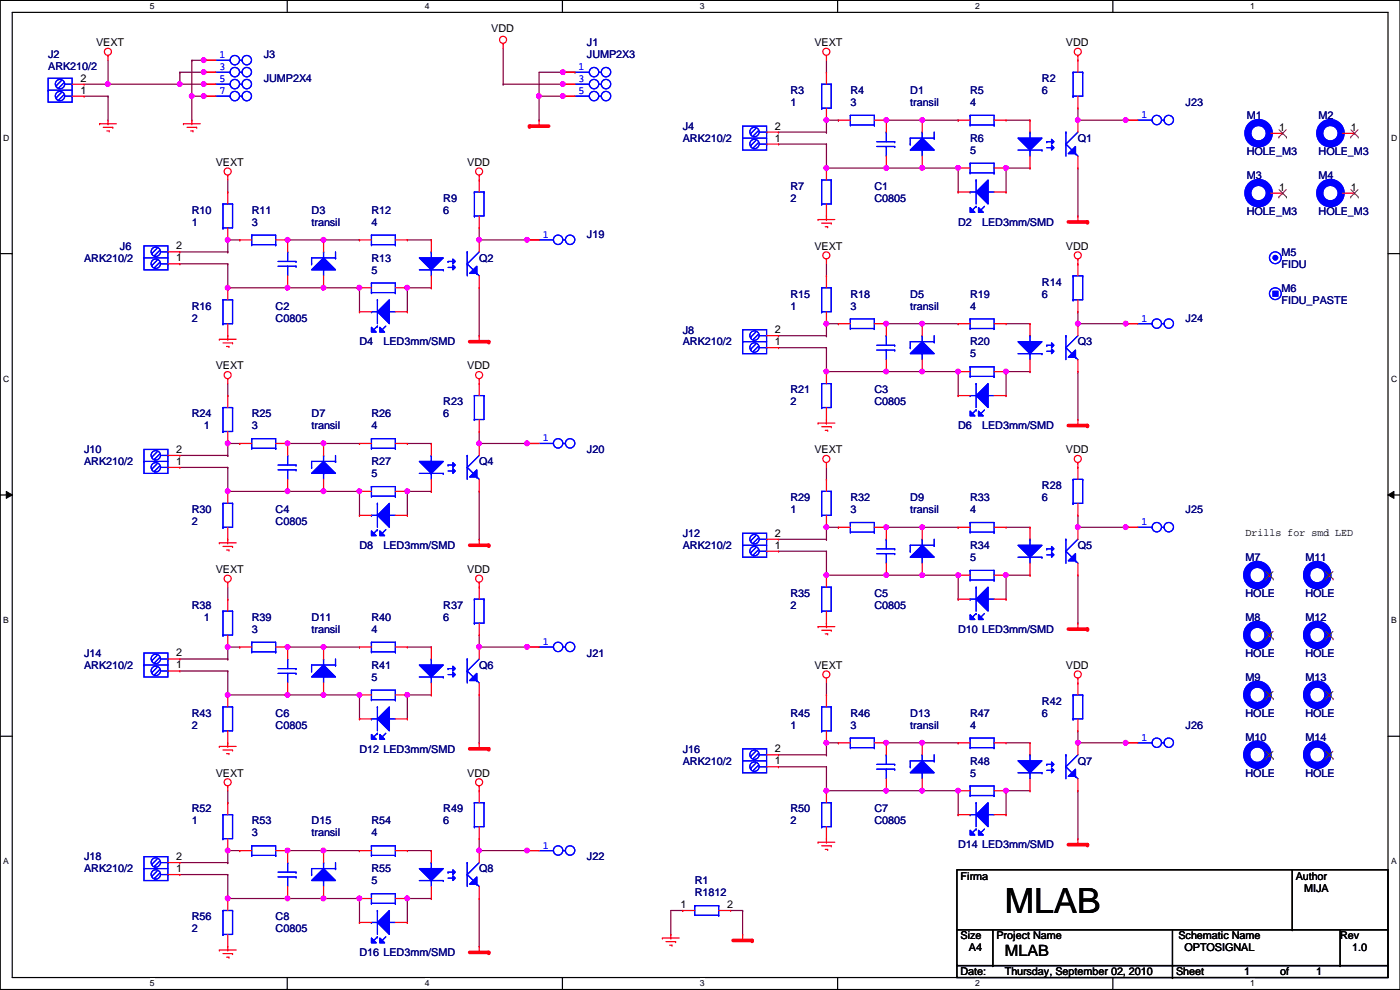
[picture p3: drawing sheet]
<svg xmlns="http://www.w3.org/2000/svg" width="297mm" height="210mm" viewBox="0 0 297 210" stroke-linecap="round" stroke-linejoin="round" font-family="sans-serif">
<defs><g id="words">
<text font-size="7.4" x="213.2" y="193.6">MLAB</text>
<text font-size="3.3" x="213.2" y="202.7">MLAB</text>
<g font-size="2.3">
<text x="20.4" y="9.8">VEXT</text>
<text x="104.2" y="6.7">VDD</text>
<text x="172.8" y="9.8">VEXT</text>
<text x="226.1" y="9.8">VDD</text>
<text x="17.1" y="17.3">2</text>
<text x="17.1" y="19.9">1</text>
<text x="164.4" y="27.5">2</text>
<text x="271.3" y="27.7">1</text>
<text x="286.6" y="27.7">1</text>
<text x="45.8" y="35.2">VEXT</text>
<text x="99.1" y="35.2">VDD</text>
<text x="164.4" y="30">1</text>
<text x="271.3" y="40.4">1</text>
<text x="286.6" y="40.4">1</text>
<text x="37.4" y="52.9">2</text>
<text x="172.8" y="53">VEXT</text>
<text x="226.1" y="53">VDD</text>
<text x="37.4" y="55.4">1</text>
<text x="164.4" y="70.7">2</text>
<text x="164.4" y="73.2">1</text>
<text x="45.8" y="78.4">VEXT</text>
<text x="99.1" y="78.4">VDD</text>
<text x="37.4" y="98.6">1</text>
<text x="37.4" y="96.1">2</text>
<text x="172.8" y="96.1">VEXT</text>
<text x="226.1" y="96.1">VDD</text>
<text x="164.4" y="113.8">2</text>
<text x="264.2" y="113.7">Drills for smd LED</text>
<text x="164.4" y="116.4">1</text>
<text x="45.8" y="121.5">VEXT</text>
<text x="99.1" y="121.5">VDD</text>
<text x="37.4" y="141.8">1</text>
<text x="37.4" y="139.2">2</text>
<text x="172.8" y="141.9">VEXT</text>
<text x="226.1" y="141.9">VDD</text>
<text x="164.4" y="159.6">2</text>
<text x="45.8" y="164.7">VEXT</text>
<text x="99.1" y="164.7">VDD</text>
<text x="164.4" y="162.1">1</text>
<text x="37.4" y="185">1</text>
<text x="37.4" y="182.4">2</text>
<text x="203.8" y="186.6">Firma</text>
<text x="274.9" y="186.6">Author</text>
<text x="276.7" y="189.1">MIJA</text>
<text x="144.3" y="192.6">1</text>
<text x="154.2" y="192.6">2</text>
<text x="203.8" y="199.3">Size</text>
<text x="205.6" y="201.8">A4</text>
<text x="211.4" y="199.3">Project Name</text>
<text x="250" y="199.3">Schematic Name</text>
<text x="251.3" y="201.8">OPTOSIGNAL</text>
<text x="284.3" y="199.3">Rev</text>
<text x="286.8" y="201.8">1.0</text>
<text x="203.8" y="206.9">Date:</text>
<text x="213.2" y="206.9">Thursday, September 02, 2010</text>
<text x="249.5" y="206.9">Sheet</text>
<text x="264" y="206.9">1</text>
<text x="271.6" y="206.9">of</text>
<text x="279.2" y="206.9">1</text>
</g>
<g font-size="2.3" fill="#000080">
<text x="124.5" y="9.8">J1</text>
<text x="10.2" y="12.3">J2</text>
<text x="10.2" y="14.9">ARK210/2</text>
<text x="55.9" y="12.3">J3</text>
<text x="55.9" y="17.4">JUMP2X4</text>
<text x="124.5" y="12.3">JUMP2X3</text>
<text x="221" y="17.4">R2</text>
<text x="167.7" y="19.9">R3</text>
<text x="167.7" y="22.5">1</text>
<text x="180.4" y="19.9">R4</text>
<text x="180.4" y="22.5">3</text>
<text x="193.1" y="19.9">D1</text>
<text x="193.1" y="22.5">transil</text>
<text x="205.8" y="19.9">R5</text>
<text x="205.8" y="22.5">4</text>
<text x="221" y="19.9">6</text>
<text x="251.5" y="22.5">J23</text>
<text x="144.8" y="27.6">J4</text>
<text x="264.5" y="25.3">M1</text>
<text x="279.7" y="25.3">M2</text>
<text x="144.8" y="30.1">ARK210/2</text>
<text x="205.8" y="30.1">R6</text>
<text x="205.8" y="32.6">5</text>
<text x="228.7" y="30.1">Q1</text>
<text x="264.5" y="32.9">HOLE_M3</text>
<text x="279.7" y="32.9">HOLE_M3</text>
<text x="167.7" y="40.3">R7</text>
<text x="185.5" y="40.3">C1</text>
<text x="264.5" y="38">M3</text>
<text x="279.7" y="38">M4</text>
<text x="40.7" y="45.3">R10</text>
<text x="40.7" y="47.9">1</text>
<text x="53.4" y="45.3">R11</text>
<text x="53.4" y="47.9">3</text>
<text x="66.1" y="45.3">D3</text>
<text x="66.1" y="47.9">transil</text>
<text x="78.8" y="45.3">R12</text>
<text x="78.8" y="47.9">4</text>
<text x="94" y="42.8">R9</text>
<text x="94" y="45.3">6</text>
<text x="167.7" y="42.8">2</text>
<text x="185.5" y="42.8">C0805</text>
<text x="203.3" y="47.9">D2</text>
<text x="208.3" y="47.9">LED3mm/SMD</text>
<text x="264.5" y="45.6">HOLE_M3</text>
<text x="279.7" y="45.6">HOLE_M3</text>
<text x="25.5" y="53">J6</text>
<text x="124.5" y="50.4">J19</text>
<text x="17.8" y="55.5">ARK210/2</text>
<text x="78.8" y="55.5">R13</text>
<text x="78.8" y="58">5</text>
<text x="101.7" y="55.5">Q2</text>
<text x="271.8" y="54.2">M5</text>
<text x="271.8" y="56.8">FIDU</text>
<text x="40.7" y="65.7">R16</text>
<text x="58.5" y="65.7">C2</text>
<text x="167.7" y="63.1">R15</text>
<text x="167.7" y="65.7">1</text>
<text x="180.4" y="63.1">R18</text>
<text x="180.4" y="65.7">3</text>
<text x="193.1" y="63.1">D5</text>
<text x="193.1" y="65.7">transil</text>
<text x="205.8" y="63.1">R19</text>
<text x="205.8" y="65.7">4</text>
<text x="221" y="60.6">R14</text>
<text x="221" y="63.1">6</text>
<text x="271.8" y="61.9">M6</text>
<text x="271.8" y="64.4">FIDU_PASTE</text>
<text x="40.7" y="68.2">2</text>
<text x="58.5" y="68.2">C0805</text>
<text x="144.8" y="70.7">J8</text>
<text x="251.5" y="68.2">J24</text>
<text x="76.3" y="73.3">D4</text>
<text x="81.3" y="73.3">LED3mm/SMD</text>
<text x="144.8" y="73.3">ARK210/2</text>
<text x="205.8" y="73.3">R20</text>
<text x="205.8" y="75.8">5</text>
<text x="228.7" y="73.3">Q3</text>
<text x="167.7" y="83.4">R21</text>
<text x="185.5" y="83.4">C3</text>
<text x="40.7" y="88.5">R24</text>
<text x="53.4" y="88.5">R25</text>
<text x="66.1" y="88.5">D7</text>
<text x="78.8" y="88.5">R26</text>
<text x="94" y="86">R23</text>
<text x="94" y="88.5">6</text>
<text x="167.7" y="86">2</text>
<text x="185.5" y="86">C0805</text>
<text x="43.2" y="91.1">1</text>
<text x="53.4" y="91.1">3</text>
<text x="66.1" y="91.1">transil</text>
<text x="78.8" y="91.1">4</text>
<text x="203.3" y="91.1">D6</text>
<text x="208.3" y="91.1">LED3mm/SMD</text>
<text x="17.8" y="96.1">J10</text>
<text x="17.8" y="98.7">ARK210/2</text>
<text x="78.8" y="98.7">R27</text>
<text x="78.8" y="101.2">5</text>
<text x="101.7" y="98.7">Q4</text>
<text x="124.5" y="96.1">J20</text>
<text x="167.7" y="106.3">R29</text>
<text x="180.4" y="106.3">R32</text>
<text x="193.1" y="106.3">D9</text>
<text x="205.8" y="106.3">R33</text>
<text x="221" y="103.8">R28</text>
<text x="221" y="106.3">6</text>
<text x="40.7" y="108.8">R30</text>
<text x="40.7" y="111.4">2</text>
<text x="58.5" y="108.8">C4</text>
<text x="58.5" y="111.4">C0805</text>
<text x="144.8" y="113.9">J12</text>
<text x="167.7" y="108.8">1</text>
<text x="180.4" y="108.8">3</text>
<text x="193.1" y="108.8">transil</text>
<text x="205.8" y="108.8">4</text>
<text x="251.5" y="108.8">J25</text>
<text x="76.3" y="116.5">D8</text>
<text x="81.3" y="116.5">LED3mm/SMD</text>
<text x="144.8" y="116.5">ARK210/2</text>
<text x="205.8" y="116.5">R34</text>
<text x="205.8" y="119">5</text>
<text x="228.7" y="116.5">Q5</text>
<text x="264.2" y="119">M7</text>
<text x="276.9" y="119">M11</text>
<text x="40.7" y="129.2">R38</text>
<text x="43.2" y="131.7">1</text>
<text x="53.4" y="131.7">R39</text>
<text x="66.1" y="131.7">D11</text>
<text x="78.8" y="131.7">R40</text>
<text x="94" y="129.2">R37</text>
<text x="94" y="131.7">6</text>
<text x="167.7" y="126.6">R35</text>
<text x="167.7" y="129.2">2</text>
<text x="185.5" y="126.6">C5</text>
<text x="185.5" y="129.2">C0805</text>
<text x="264.2" y="126.6">HOLE</text>
<text x="264.2" y="131.7">M8</text>
<text x="276.9" y="126.6">HOLE</text>
<text x="276.9" y="131.7">M12</text>
<text x="53.4" y="134.2">3</text>
<text x="66.1" y="134.2">transil</text>
<text x="78.8" y="134.2">4</text>
<text x="203.3" y="134.2">D10 LED3mm/SMD</text>
<text x="17.8" y="139.3">J14</text>
<text x="17.8" y="141.9">ARK210/2</text>
<text x="78.8" y="141.9">R41</text>
<text x="101.7" y="141.9">Q6</text>
<text x="124.5" y="139.3">J21</text>
<text x="264.2" y="139.3">HOLE</text>
<text x="276.9" y="139.3">HOLE</text>
<text x="78.8" y="144.4">5</text>
<text x="221" y="149.5">R42</text>
<text x="264.2" y="144.4">M9</text>
<text x="276.9" y="144.4">M13</text>
<text x="40.7" y="152">R43</text>
<text x="40.7" y="154.6">2</text>
<text x="58.5" y="152">C6</text>
<text x="58.5" y="154.6">C0805</text>
<text x="167.7" y="152">R45</text>
<text x="167.7" y="154.6">1</text>
<text x="180.4" y="152">R46</text>
<text x="180.4" y="154.6">3</text>
<text x="193.1" y="152">D13</text>
<text x="193.1" y="154.6">transil</text>
<text x="205.8" y="152">R47</text>
<text x="205.8" y="154.6">4</text>
<text x="221" y="152">6</text>
<text x="251.5" y="154.6">J26</text>
<text x="264.2" y="152">HOLE</text>
<text x="276.9" y="152">HOLE</text>
<text x="76.3" y="159.6">D12 LED3mm/SMD</text>
<text x="144.8" y="159.6">J16</text>
<text x="264.2" y="157.1">M10</text>
<text x="276.9" y="157.1">M14</text>
<text x="144.8" y="162.2">ARK210/2</text>
<text x="205.8" y="162.2">R48</text>
<text x="205.8" y="164.7">5</text>
<text x="228.7" y="162.2">Q7</text>
<text x="264.2" y="164.7">HOLE</text>
<text x="276.9" y="164.7">HOLE</text>
<text x="40.7" y="172.3">R52</text>
<text x="94" y="172.3">R49</text>
<text x="167.7" y="172.3">R50</text>
<text x="185.5" y="172.3">C7</text>
<text x="40.7" y="174.9">1</text>
<text x="53.4" y="174.9">R53</text>
<text x="53.4" y="177.4">3</text>
<text x="66.1" y="174.9">D15</text>
<text x="66.1" y="177.4">transil</text>
<text x="78.8" y="174.9">R54</text>
<text x="78.8" y="177.4">4</text>
<text x="94" y="174.9">6</text>
<text x="167.7" y="174.9">2</text>
<text x="185.5" y="174.9">C0805</text>
<text x="203.3" y="180">D14 LED3mm/SMD</text>
<text x="17.8" y="182.5">J18</text>
<text x="17.8" y="185">ARK210/2</text>
<text x="78.8" y="185">R55</text>
<text x="101.7" y="185">Q8</text>
<text x="124.5" y="182.5">J22</text>
<text x="78.8" y="187.6">5</text>
<text x="147.4" y="187.6">R1</text>
<text x="147.4" y="190.1">R1812</text>
<text x="40.7" y="195.2">R56</text>
<text x="40.7" y="197.7">2</text>
<text x="58.5" y="195.2">C8</text>
<text x="58.5" y="197.7">C0805</text>
<text x="76.3" y="202.8">D16 LED3mm/SMD</text>
</g>
<g font-size="2.3" fill="#00f">
<text x="46.5" y="12.4">1</text>
<text x="46.5" y="14.9">3</text>
<text x="46.5" y="17.4">5</text>
<text x="122.7" y="14.9">1</text>
<text x="122.7" y="17.4">3</text>
<text x="46.5" y="20">7</text>
<text x="122.7" y="20">5</text>
<text x="242.1" y="25.1">1</text>
<text x="115.1" y="50.5">1</text>
<text x="242.1" y="68.2">1</text>
<text x="115.1" y="93.6">1</text>
<text x="242.1" y="111.4">1</text>
<text x="115.1" y="136.8">1</text>
<text x="242.1" y="157.1">1</text>
<text x="115.1" y="180">1</text>
</g>
<g font-size="1.8">
<text x="31.8" y="1.9">5</text>
<text x="90.1" y="1.9">4</text>
<text x="148.5" y="1.9">3</text>
<text x="206.9" y="1.9">2</text>
<text x="265.2" y="1.9">1</text>
<text x=".7" y="29.8">D</text>
<text x="295.1" y="29.8">D</text>
<text x=".7" y="81">C</text>
<text x="295.1" y="81">C</text>
<text x=".7" y="132.2">B</text>
<text x="295.1" y="132.2">B</text>
<text x=".7" y="183.4">A</text>
<text x="295.1" y="183.4">A</text>
<text x="31.8" y="209.2">5</text>
<text x="90.1" y="209.2">4</text>
<text x="148.5" y="209.2">3</text>
<text x="206.9" y="209.2">2</text>
<text x="265.2" y="209.2">1</text>
</g>
</g></defs>
<path d="M.1 .1h296.9v209.8h-296.9zM2.6 2.6h291.9v204.8h-291.9z" fill="none" stroke="#000" stroke-width=".25"/>
<g fill="#fff">
<path d="M31.8 .3h.9v2h-.9z"/>
<path d="M31.8 207.6h.9v2h-.9z"/>
</g>
<path d="M60.9 .1v2.5M60.9 207.4v2.5" fill="none" stroke="#000" stroke-width=".25"/>
<g fill="#fff">
<path d="M90.1 .3h1v2h-1z"/>
<path d="M90.1 207.6h1v2h-1z"/>
</g>
<path d="M119.3 .1v2.5M119.3 207.4v2.5" fill="none" stroke="#000" stroke-width=".25"/>
<g fill="#fff">
<path d="M148.5 .3h1v2h-1z"/>
<path d="M148.5 207.6h1v2h-1z"/>
</g>
<path d="M177.7 .1v2.5M177.7 207.4v2.5" fill="none" stroke="#000" stroke-width=".25"/>
<g fill="#fff">
<path d="M206.9 .3h.9v2h-.9z"/>
<path d="M206.9 207.6h.9v2h-.9z"/>
</g>
<path d="M236.1 .1v2.5M236.1 207.4v2.5" fill="none" stroke="#000" stroke-width=".25"/>
<g fill="#fff">
<path d="M265.2 .3h1v2h-1z"/>
<path d="M265.2 207.6h1v2h-1z"/>
<path d="M.7 28.2h1.3v2h-1.3z"/>
<path d="M295.1 28.2h1.3v2h-1.3z"/>
<path d="M.7 79.4h1.3v2h-1.3z"/>
<path d="M295.1 79.4h1.3v2h-1.3z"/>
</g>
<path d="M.1 53.8h2.5M294.5 53.8h2.5" fill="none" stroke="#000" stroke-width=".25"/>
<g fill="#fff">
<path d="M.7 130.6h1.2v2h-1.2z"/>
<path d="M295.1 130.6h1.2v2h-1.2z"/>
</g>
<path d="M.1 105h2.5M294.5 105h2.5" fill="none" stroke="#000" stroke-width=".25"/>
<path d="M1.3 104.2l1.3 .8-1.3 .7zM294.5 105l1.2-.8v1.5z" fill="#000"/>
<path d="M1.3 104.2l1.3 .8-1.3 .7zM294.5 105l1.2-.8v1.5z" fill="none" stroke="#000" stroke-width=".21"/>
<g fill="#fff">
<path d="M.7 181.7h1.2v2h-1.2z"/>
<path d="M295.1 181.7h1.2v2h-1.2z"/>
</g>
<path d="M.1 156.2h2.5M294.5 156.2h2.5" fill="none" stroke="#000" stroke-width=".25"/>
<path d="M22.9 17.9h.1M22.9 12.8v5.1M17.8 20.4h5.1M22.9 20.4h.1M22.9 25.5h.1M22.9 20.4v5.1M114.4 20.4h5M119.4 20.4h.1" fill="none" stroke="#800040" stroke-width=".25"/>
<circle cx="114.3" cy="20.4" r=".49" fill="#f0f"/>
<circle cx="114.3" cy="20.4" r=".49" fill="none" stroke="#f0f" stroke-width=".25"/>
<circle cx="119.4" cy="20.4" r=".49" fill="#f0f"/>
<circle cx="119.4" cy="20.4" r=".49" fill="none" stroke="#f0f" stroke-width=".25"/>
<path d="M119.4 15.3h.1M119.4 15.3h-5v5.1M114.4 20.4h.1" fill="none" stroke="#800040" stroke-width=".25"/>
<circle cx="119.4" cy="15.3" r=".49" fill="#f0f"/>
<circle cx="119.4" cy="15.3" r=".49" fill="none" stroke="#f0f" stroke-width=".25"/>
<path d="M106.7 17.9h12.7M119.4 17.9h.1" fill="none" stroke="#800040" stroke-width=".25"/>
<circle cx="119.4" cy="17.8" r=".49" fill="#f0f"/>
<circle cx="119.4" cy="17.8" r=".49" fill="none" stroke="#f0f" stroke-width=".25"/>
<g fill="none" stroke="#800040" stroke-width=".25">
<path d="M106.7 17.9h.1M106.7 10.2v7.7M119.4 15.3h2.6M122 15.3h.1M114.4 25.5h.1M114.4 20.4v5.1M48.3 53.4h.1M48.3 50.9v2.5M142.3 198.2h.1M144.8 193.1h.1M144.8 193.1h-2.5v5.1M155 193.1h2.5"/>
<path d="M157.5 193.1h.1M157.5 198.2h.1M157.5 193.1v5.1"/>
</g>
<circle cx="48.3" cy="50.9" r=".49" fill="#f0f"/>
<circle cx="48.3" cy="50.9" r=".49" fill="none" stroke="#f0f" stroke-width=".25"/>
<path d="M76.3 66.1h.1M76.3 61v5.1" fill="none" stroke="#800040" stroke-width=".25"/>
<circle cx="76.2" cy="61" r=".49" fill="#f0f"/>
<circle cx="76.2" cy="61" r=".49" fill="none" stroke="#f0f" stroke-width=".25"/>
<path d="M48.3 56v5M68.6 50.9h7.7M76.3 50.9h.1M48.3 61h.1" fill="none" stroke="#800040" stroke-width=".25"/>
<circle cx="48.3" cy="61" r=".49" fill="#f0f"/>
<circle cx="48.3" cy="61" r=".49" fill="none" stroke="#f0f" stroke-width=".25"/>
<path d="M61 61h7.6M68.6 61h.1" fill="none" stroke="#800040" stroke-width=".25"/>
<circle cx="68.6" cy="61" r=".49" fill="#f0f"/>
<circle cx="68.6" cy="61" r=".49" fill="none" stroke="#f0f" stroke-width=".25"/>
<path d="M48.3 61h12.7M61 61h.1" fill="none" stroke="#800040" stroke-width=".25"/>
<circle cx="61" cy="61" r=".49" fill="#f0f"/>
<circle cx="61" cy="61" r=".49" fill="none" stroke="#f0f" stroke-width=".25"/>
<path d="M61 50.9h7.6M68.6 50.9h.1M86.4 50.9h5.1M91.5 50.9h.1M101.7 50.9h.1M101.7 48.3v2.6" fill="none" stroke="#800040" stroke-width=".25"/>
<circle cx="61" cy="50.9" r=".49" fill="#f0f"/>
<circle cx="61" cy="50.9" r=".49" fill="none" stroke="#f0f" stroke-width=".25"/>
<circle cx="68.6" cy="50.9" r=".49" fill="#f0f"/>
<circle cx="68.6" cy="50.9" r=".49" fill="none" stroke="#f0f" stroke-width=".25"/>
<path d="M48.3 38.2v2.5M38.2 53.4h10.1M38.2 56h10.1M48.3 53.4h.1M48.3 56h.1M48.3 40.7h.1M68.6 61h7.7M76.3 61h.1M86.4 66.1h.1M91.5 61h.1M91.5 61h-5.1v5.1" fill="none" stroke="#800040" stroke-width=".25"/>
<circle cx="86.4" cy="61" r=".49" fill="#f0f"/>
<circle cx="86.4" cy="61" r=".49" fill="none" stroke="#f0f" stroke-width=".25"/>
<path d="M101.7 50.9h10.1M111.8 50.9h.1" fill="none" stroke="#800040" stroke-width=".25"/>
<circle cx="101.6" cy="50.9" r=".49" fill="#f0f"/>
<circle cx="101.6" cy="50.9" r=".49" fill="none" stroke="#f0f" stroke-width=".25"/>
<circle cx="111.8" cy="50.9" r=".49" fill="#f0f"/>
<circle cx="111.8" cy="50.9" r=".49" fill="none" stroke="#f0f" stroke-width=".25"/>
<g fill="none" stroke="#800040" stroke-width=".25">
<path d="M48.3 50.9h2.6M50.9 50.9h.1M48.3 83.9h.1M48.3 94.1h2.6M48.3 81.4v2.5M50.9 94.1h.1M68.6 94.1h7.7M76.3 94.1h.1M86.4 94.1h5.1M91.5 94.1h.1M101.7 94.1h.1M101.7 91.5v2.6"/>
<path d="M68.6 104.2h7.7M76.3 104.2h.1M76.3 109.3h.1M76.3 104.2v5.1"/>
</g>
<circle cx="76.2" cy="104.2" r=".49" fill="#f0f"/>
<circle cx="76.2" cy="104.2" r=".49" fill="none" stroke="#f0f" stroke-width=".25"/>
<path d="M48.3 104.2h12.7M61 104.2h.1" fill="none" stroke="#800040" stroke-width=".25"/>
<circle cx="61" cy="104.2" r=".49" fill="#f0f"/>
<circle cx="61" cy="104.2" r=".49" fill="none" stroke="#f0f" stroke-width=".25"/>
<path d="M101.7 94.1h10.1M111.8 94.1h.1" fill="none" stroke="#800040" stroke-width=".25"/>
<circle cx="101.6" cy="94" r=".49" fill="#f0f"/>
<circle cx="101.6" cy="94" r=".49" fill="none" stroke="#f0f" stroke-width=".25"/>
<circle cx="111.8" cy="94" r=".49" fill="#f0f"/>
<circle cx="111.8" cy="94" r=".49" fill="none" stroke="#f0f" stroke-width=".25"/>
<path d="M61 104.2h7.6M68.6 104.2h.1" fill="none" stroke="#800040" stroke-width=".25"/>
<circle cx="68.6" cy="104.2" r=".49" fill="#f0f"/>
<circle cx="68.6" cy="104.2" r=".49" fill="none" stroke="#f0f" stroke-width=".25"/>
<path d="M48.3 96.6h.1M48.3 94.1v2.5" fill="none" stroke="#800040" stroke-width=".25"/>
<circle cx="48.3" cy="94" r=".49" fill="#f0f"/>
<circle cx="48.3" cy="94" r=".49" fill="none" stroke="#f0f" stroke-width=".25"/>
<path d="M86.4 104.2h5.1M91.5 104.2h.1" fill="none" stroke="#800040" stroke-width=".25"/>
<circle cx="86.4" cy="104.2" r=".49" fill="#f0f"/>
<circle cx="86.4" cy="104.2" r=".49" fill="none" stroke="#f0f" stroke-width=".25"/>
<path d="M38.2 99.2h10.1M48.3 99.2h.1M61 94.1h7.6M68.6 94.1h.1M86.4 109.3h.1M86.4 104.2v5.1" fill="none" stroke="#800040" stroke-width=".25"/>
<circle cx="61" cy="94" r=".49" fill="#f0f"/>
<circle cx="61" cy="94" r=".49" fill="none" stroke="#f0f" stroke-width=".25"/>
<circle cx="68.6" cy="94" r=".49" fill="#f0f"/>
<circle cx="68.6" cy="94" r=".49" fill="none" stroke="#f0f" stroke-width=".25"/>
<path d="M38.2 96.6h10.1M48.3 96.6h.1M48.3 99.2v5M48.3 104.2h.1" fill="none" stroke="#800040" stroke-width=".25"/>
<circle cx="48.3" cy="104.2" r=".49" fill="#f0f"/>
<circle cx="48.3" cy="104.2" r=".49" fill="none" stroke="#f0f" stroke-width=".25"/>
<g fill="none" stroke="#800040" stroke-width=".25">
<path d="M48.3 127.1h.1M48.3 137.3h2.6M48.3 124.6v2.5M50.9 137.3h.1M68.6 137.3h7.7M76.3 137.3h.1M86.4 137.3h5.1M91.5 137.3h.1M101.7 137.3h.1M101.7 134.7v2.6M68.6 147.4h7.7M76.3 147.4h.1"/>
<path d="M76.3 152.5h.1M76.3 147.4v5.1"/>
</g>
<circle cx="76.2" cy="147.4" r=".49" fill="#f0f"/>
<circle cx="76.2" cy="147.4" r=".49" fill="none" stroke="#f0f" stroke-width=".25"/>
<path d="M48.3 147.4h12.7M61 147.4h.1" fill="none" stroke="#800040" stroke-width=".25"/>
<circle cx="61" cy="147.4" r=".49" fill="#f0f"/>
<circle cx="61" cy="147.4" r=".49" fill="none" stroke="#f0f" stroke-width=".25"/>
<path d="M101.7 137.3h10.1M111.8 137.3h.1" fill="none" stroke="#800040" stroke-width=".25"/>
<circle cx="101.6" cy="137.2" r=".49" fill="#f0f"/>
<circle cx="101.6" cy="137.2" r=".49" fill="none" stroke="#f0f" stroke-width=".25"/>
<circle cx="111.8" cy="137.2" r=".49" fill="#f0f"/>
<circle cx="111.8" cy="137.2" r=".49" fill="none" stroke="#f0f" stroke-width=".25"/>
<path d="M61 147.4h7.6M68.6 147.4h.1" fill="none" stroke="#800040" stroke-width=".25"/>
<circle cx="68.6" cy="147.4" r=".49" fill="#f0f"/>
<circle cx="68.6" cy="147.4" r=".49" fill="none" stroke="#f0f" stroke-width=".25"/>
<path d="M48.3 139.8h.1M48.3 137.3v2.5" fill="none" stroke="#800040" stroke-width=".25"/>
<circle cx="48.3" cy="137.2" r=".49" fill="#f0f"/>
<circle cx="48.3" cy="137.2" r=".49" fill="none" stroke="#f0f" stroke-width=".25"/>
<path d="M86.4 147.4h5.1M91.5 147.4h.1" fill="none" stroke="#800040" stroke-width=".25"/>
<circle cx="86.4" cy="147.4" r=".49" fill="#f0f"/>
<circle cx="86.4" cy="147.4" r=".49" fill="none" stroke="#f0f" stroke-width=".25"/>
<path d="M61 137.3h7.6M68.6 137.3h.1M38.2 142.3h10.1M48.3 142.3h.1M86.4 152.5h.1M86.4 147.4v5.1" fill="none" stroke="#800040" stroke-width=".25"/>
<circle cx="61" cy="137.2" r=".49" fill="#f0f"/>
<circle cx="61" cy="137.2" r=".49" fill="none" stroke="#f0f" stroke-width=".25"/>
<circle cx="68.6" cy="137.2" r=".49" fill="#f0f"/>
<circle cx="68.6" cy="137.2" r=".49" fill="none" stroke="#f0f" stroke-width=".25"/>
<path d="M38.2 139.8h10.1M48.3 139.8h.1M48.3 147.4h.1M48.3 142.3v5.1" fill="none" stroke="#800040" stroke-width=".25"/>
<circle cx="48.3" cy="147.4" r=".49" fill="#f0f"/>
<circle cx="48.3" cy="147.4" r=".49" fill="none" stroke="#f0f" stroke-width=".25"/>
<g fill="none" stroke="#800040" stroke-width=".25">
<path d="M48.3 170.3h.1M48.3 167.7v2.6M101.7 177.9v2.5M48.3 180.4h2.6M50.9 180.4h.1M68.6 180.4h7.7M68.6 190.6h7.7M76.3 180.4h.1M76.3 190.6h.1M76.3 195.7h.1M76.3 190.6v5.1M86.4 180.4h5.1"/>
<path d="M91.5 180.4h.1M101.7 180.4h.1"/>
</g>
<circle cx="76.2" cy="190.6" r=".49" fill="#f0f"/>
<circle cx="76.2" cy="190.6" r=".49" fill="none" stroke="#f0f" stroke-width=".25"/>
<path d="M48.3 190.6h12.7M61 190.6h.1" fill="none" stroke="#800040" stroke-width=".25"/>
<circle cx="61" cy="190.6" r=".49" fill="#f0f"/>
<circle cx="61" cy="190.6" r=".49" fill="none" stroke="#f0f" stroke-width=".25"/>
<path d="M101.7 180.4h10.1M111.8 180.4h.1" fill="none" stroke="#800040" stroke-width=".25"/>
<circle cx="101.6" cy="180.4" r=".49" fill="#f0f"/>
<circle cx="101.6" cy="180.4" r=".49" fill="none" stroke="#f0f" stroke-width=".25"/>
<circle cx="111.8" cy="180.4" r=".49" fill="#f0f"/>
<circle cx="111.8" cy="180.4" r=".49" fill="none" stroke="#f0f" stroke-width=".25"/>
<path d="M61 190.6h7.6M68.6 190.6h.1" fill="none" stroke="#800040" stroke-width=".25"/>
<circle cx="68.6" cy="190.6" r=".49" fill="#f0f"/>
<circle cx="68.6" cy="190.6" r=".49" fill="none" stroke="#f0f" stroke-width=".25"/>
<path d="M48.3 183h.1M48.3 180.4v2.6" fill="none" stroke="#800040" stroke-width=".25"/>
<circle cx="48.3" cy="180.4" r=".49" fill="#f0f"/>
<circle cx="48.3" cy="180.4" r=".49" fill="none" stroke="#f0f" stroke-width=".25"/>
<path d="M86.4 190.6h5.1M91.5 190.6h.1" fill="none" stroke="#800040" stroke-width=".25"/>
<circle cx="86.4" cy="190.6" r=".49" fill="#f0f"/>
<circle cx="86.4" cy="190.6" r=".49" fill="none" stroke="#f0f" stroke-width=".25"/>
<path d="M38.2 185.5h10.1M48.3 185.5h.1M61 180.4h7.6M68.6 180.4h.1M86.4 195.7h.1M86.4 190.6v5.1" fill="none" stroke="#800040" stroke-width=".25"/>
<circle cx="61" cy="180.4" r=".49" fill="#f0f"/>
<circle cx="61" cy="180.4" r=".49" fill="none" stroke="#f0f" stroke-width=".25"/>
<circle cx="68.6" cy="180.4" r=".49" fill="#f0f"/>
<circle cx="68.6" cy="180.4" r=".49" fill="none" stroke="#f0f" stroke-width=".25"/>
<path d="M38.2 183h10.1M48.3 183h.1M48.3 190.6h.1M48.3 185.5v5.1" fill="none" stroke="#800040" stroke-width=".25"/>
<circle cx="48.3" cy="190.6" r=".49" fill="#f0f"/>
<circle cx="48.3" cy="190.6" r=".49" fill="none" stroke="#f0f" stroke-width=".25"/>
<g fill="none" stroke="#800040" stroke-width=".25">
<path d="M175.3 15.3h.1M175.3 12.8v2.5M175.3 25.5h2.6M177.9 25.5h.1M195.6 25.5h7.7M195.6 35.6h7.7M203.3 25.5h.1M203.3 35.6h.1M203.3 35.6v5.1M213.4 25.5h5.1M218.5 25.5h.1M228.7 25.5h.1"/>
<path d="M228.7 22.9v2.6M203.3 40.7h.1"/>
</g>
<circle cx="203.2" cy="35.6" r=".49" fill="#f0f"/>
<circle cx="203.2" cy="35.6" r=".49" fill="none" stroke="#f0f" stroke-width=".25"/>
<path d="M175.3 35.6h12.7M188 35.6h.1" fill="none" stroke="#800040" stroke-width=".25"/>
<circle cx="188" cy="35.6" r=".49" fill="#f0f"/>
<circle cx="188" cy="35.6" r=".49" fill="none" stroke="#f0f" stroke-width=".25"/>
<path d="M228.7 25.5h10.1M238.8 25.5h.1" fill="none" stroke="#800040" stroke-width=".25"/>
<circle cx="228.6" cy="25.5" r=".49" fill="#f0f"/>
<circle cx="228.6" cy="25.5" r=".49" fill="none" stroke="#f0f" stroke-width=".25"/>
<circle cx="238.8" cy="25.5" r=".49" fill="#f0f"/>
<circle cx="238.8" cy="25.5" r=".49" fill="none" stroke="#f0f" stroke-width=".25"/>
<path d="M188 35.6h7.6M195.6 35.6h.1" fill="none" stroke="#800040" stroke-width=".25"/>
<circle cx="195.6" cy="35.6" r=".49" fill="#f0f"/>
<circle cx="195.6" cy="35.6" r=".49" fill="none" stroke="#f0f" stroke-width=".25"/>
<path d="M175.3 28h.1M175.3 25.5v2.5" fill="none" stroke="#800040" stroke-width=".25"/>
<circle cx="175.3" cy="25.5" r=".49" fill="#f0f"/>
<circle cx="175.3" cy="25.5" r=".49" fill="none" stroke="#f0f" stroke-width=".25"/>
<path d="M213.4 35.6h5.1M218.5 35.6h.1" fill="none" stroke="#800040" stroke-width=".25"/>
<circle cx="213.4" cy="35.6" r=".49" fill="#f0f"/>
<circle cx="213.4" cy="35.6" r=".49" fill="none" stroke="#f0f" stroke-width=".25"/>
<path d="M165.2 30.6h10.1M175.3 30.6h.1M188 25.5h7.6M195.6 25.5h.1M213.4 35.6v5.1M213.4 40.7h.1" fill="none" stroke="#800040" stroke-width=".25"/>
<circle cx="188" cy="25.5" r=".49" fill="#f0f"/>
<circle cx="188" cy="25.5" r=".49" fill="none" stroke="#f0f" stroke-width=".25"/>
<circle cx="195.6" cy="25.5" r=".49" fill="#f0f"/>
<circle cx="195.6" cy="25.5" r=".49" fill="none" stroke="#f0f" stroke-width=".25"/>
<path d="M165.2 28h10.1M175.3 28h.1M175.3 35.6h.1M175.3 30.6v5" fill="none" stroke="#800040" stroke-width=".25"/>
<circle cx="175.3" cy="35.6" r=".49" fill="#f0f"/>
<circle cx="175.3" cy="35.6" r=".49" fill="none" stroke="#f0f" stroke-width=".25"/>
<g fill="none" stroke="#800040" stroke-width=".25">
<path d="M175.3 58.5h.1M175.3 56v2.5M175.3 68.7h2.6M177.9 68.7h.1M195.6 68.7h7.7M195.6 78.8h7.7M203.3 68.7h.1M203.3 78.8h.1M203.3 78.8v5.1M213.4 68.7h5.1M218.5 68.7h.1M228.7 68.7h.1"/>
<path d="M228.7 66.1v2.6M203.3 83.9h.1"/>
</g>
<circle cx="203.2" cy="78.8" r=".49" fill="#f0f"/>
<circle cx="203.2" cy="78.8" r=".49" fill="none" stroke="#f0f" stroke-width=".25"/>
<path d="M175.3 78.8h12.7M188 78.8h.1" fill="none" stroke="#800040" stroke-width=".25"/>
<circle cx="188" cy="78.8" r=".49" fill="#f0f"/>
<circle cx="188" cy="78.8" r=".49" fill="none" stroke="#f0f" stroke-width=".25"/>
<path d="M228.7 68.7h10.1M238.8 68.7h.1" fill="none" stroke="#800040" stroke-width=".25"/>
<circle cx="228.6" cy="68.6" r=".49" fill="#f0f"/>
<circle cx="228.6" cy="68.6" r=".49" fill="none" stroke="#f0f" stroke-width=".25"/>
<circle cx="238.8" cy="68.6" r=".49" fill="#f0f"/>
<circle cx="238.8" cy="68.6" r=".49" fill="none" stroke="#f0f" stroke-width=".25"/>
<path d="M188 78.8h7.6M195.6 78.8h.1" fill="none" stroke="#800040" stroke-width=".25"/>
<circle cx="195.6" cy="78.8" r=".49" fill="#f0f"/>
<circle cx="195.6" cy="78.8" r=".49" fill="none" stroke="#f0f" stroke-width=".25"/>
<path d="M175.3 71.2h.1M175.3 68.7v2.5" fill="none" stroke="#800040" stroke-width=".25"/>
<circle cx="175.3" cy="68.6" r=".49" fill="#f0f"/>
<circle cx="175.3" cy="68.6" r=".49" fill="none" stroke="#f0f" stroke-width=".25"/>
<path d="M213.4 78.8h5.1M218.5 78.8h.1" fill="none" stroke="#800040" stroke-width=".25"/>
<circle cx="213.4" cy="78.8" r=".49" fill="#f0f"/>
<circle cx="213.4" cy="78.8" r=".49" fill="none" stroke="#f0f" stroke-width=".25"/>
<path d="M165.2 73.7h10.1M175.3 73.7h.1M188 68.7h7.6M195.6 68.7h.1M213.4 78.8v5.1M213.4 83.9h.1" fill="none" stroke="#800040" stroke-width=".25"/>
<circle cx="188" cy="68.6" r=".49" fill="#f0f"/>
<circle cx="188" cy="68.6" r=".49" fill="none" stroke="#f0f" stroke-width=".25"/>
<circle cx="195.6" cy="68.6" r=".49" fill="#f0f"/>
<circle cx="195.6" cy="68.6" r=".49" fill="none" stroke="#f0f" stroke-width=".25"/>
<path d="M165.2 71.2h10.1M175.3 71.2h.1M175.3 78.8h.1M175.3 73.7v5.1" fill="none" stroke="#800040" stroke-width=".25"/>
<circle cx="175.3" cy="78.8" r=".49" fill="#f0f"/>
<circle cx="175.3" cy="78.8" r=".49" fill="none" stroke="#f0f" stroke-width=".25"/>
<g fill="none" stroke="#800040" stroke-width=".25">
<path d="M175.3 99.2v2.5M175.3 101.7h.1M175.3 111.9h2.6M177.9 111.9h.1M195.6 111.9h7.7M203.3 111.9h.1M213.4 111.9h5.1M218.5 111.9h.1M228.7 111.9h.1M228.7 109.3v2.6M195.6 122h7.7M203.3 122h.1"/>
<path d="M203.3 127.1h.1M203.3 122v5.1"/>
</g>
<circle cx="203.2" cy="122" r=".49" fill="#f0f"/>
<circle cx="203.2" cy="122" r=".49" fill="none" stroke="#f0f" stroke-width=".25"/>
<path d="M175.3 122h12.7M188 122h.1" fill="none" stroke="#800040" stroke-width=".25"/>
<circle cx="188" cy="122" r=".49" fill="#f0f"/>
<circle cx="188" cy="122" r=".49" fill="none" stroke="#f0f" stroke-width=".25"/>
<path d="M228.7 111.9h10.1M238.8 111.9h.1" fill="none" stroke="#800040" stroke-width=".25"/>
<circle cx="228.6" cy="111.8" r=".49" fill="#f0f"/>
<circle cx="228.6" cy="111.8" r=".49" fill="none" stroke="#f0f" stroke-width=".25"/>
<circle cx="238.8" cy="111.8" r=".49" fill="#f0f"/>
<circle cx="238.8" cy="111.8" r=".49" fill="none" stroke="#f0f" stroke-width=".25"/>
<path d="M188 122h7.6M195.6 122h.1" fill="none" stroke="#800040" stroke-width=".25"/>
<circle cx="195.6" cy="122" r=".49" fill="#f0f"/>
<circle cx="195.6" cy="122" r=".49" fill="none" stroke="#f0f" stroke-width=".25"/>
<path d="M175.3 114.4h.1M175.3 111.9v2.5" fill="none" stroke="#800040" stroke-width=".25"/>
<circle cx="175.3" cy="111.8" r=".49" fill="#f0f"/>
<circle cx="175.3" cy="111.8" r=".49" fill="none" stroke="#f0f" stroke-width=".25"/>
<path d="M213.4 122h5.1M218.5 122h.1" fill="none" stroke="#800040" stroke-width=".25"/>
<circle cx="213.4" cy="122" r=".49" fill="#f0f"/>
<circle cx="213.4" cy="122" r=".49" fill="none" stroke="#f0f" stroke-width=".25"/>
<path d="M165.2 116.9h10.1M175.3 116.9h.1M188 111.9h7.6M195.6 111.9h.1M213.4 127.1h.1M213.4 122v5.1" fill="none" stroke="#800040" stroke-width=".25"/>
<circle cx="188" cy="111.8" r=".49" fill="#f0f"/>
<circle cx="188" cy="111.8" r=".49" fill="none" stroke="#f0f" stroke-width=".25"/>
<circle cx="195.6" cy="111.8" r=".49" fill="#f0f"/>
<circle cx="195.6" cy="111.8" r=".49" fill="none" stroke="#f0f" stroke-width=".25"/>
<path d="M165.2 114.4h10.1M175.3 114.4h.1M175.3 116.9v5.1M175.3 122h.1" fill="none" stroke="#800040" stroke-width=".25"/>
<circle cx="175.3" cy="122" r=".49" fill="#f0f"/>
<circle cx="175.3" cy="122" r=".49" fill="none" stroke="#f0f" stroke-width=".25"/>
<g fill="none" stroke="#800040" stroke-width=".25">
<path d="M175.3 147.4h.1M175.3 157.6h2.6M175.3 144.9v2.5M177.9 157.6h.1M195.6 157.6h7.7M203.3 157.6h.1M213.4 157.6h5.1M218.5 157.6h.1M228.7 157.6h.1M228.7 155v2.6M195.6 167.7h7.7M203.3 167.7h.1"/>
<path d="M203.3 172.8h.1M203.3 167.7v5.1"/>
</g>
<circle cx="203.2" cy="167.7" r=".49" fill="#f0f"/>
<circle cx="203.2" cy="167.7" r=".49" fill="none" stroke="#f0f" stroke-width=".25"/>
<path d="M175.3 167.7h12.7M188 167.7h.1" fill="none" stroke="#800040" stroke-width=".25"/>
<circle cx="188" cy="167.7" r=".49" fill="#f0f"/>
<circle cx="188" cy="167.7" r=".49" fill="none" stroke="#f0f" stroke-width=".25"/>
<path d="M228.7 157.6h10.1M238.8 157.6h.1" fill="none" stroke="#800040" stroke-width=".25"/>
<circle cx="228.6" cy="157.5" r=".49" fill="#f0f"/>
<circle cx="228.6" cy="157.5" r=".49" fill="none" stroke="#f0f" stroke-width=".25"/>
<circle cx="238.8" cy="157.5" r=".49" fill="#f0f"/>
<circle cx="238.8" cy="157.5" r=".49" fill="none" stroke="#f0f" stroke-width=".25"/>
<path d="M188 167.7h7.6M195.6 167.7h.1" fill="none" stroke="#800040" stroke-width=".25"/>
<circle cx="195.6" cy="167.7" r=".49" fill="#f0f"/>
<circle cx="195.6" cy="167.7" r=".49" fill="none" stroke="#f0f" stroke-width=".25"/>
<path d="M175.3 157.6v2.5M175.3 160.1h.1" fill="none" stroke="#800040" stroke-width=".25"/>
<circle cx="175.3" cy="157.5" r=".49" fill="#f0f"/>
<circle cx="175.3" cy="157.5" r=".49" fill="none" stroke="#f0f" stroke-width=".25"/>
<path d="M213.4 167.7h5.1M218.5 167.7h.1" fill="none" stroke="#800040" stroke-width=".25"/>
<circle cx="213.4" cy="167.7" r=".49" fill="#f0f"/>
<circle cx="213.4" cy="167.7" r=".49" fill="none" stroke="#f0f" stroke-width=".25"/>
<path d="M188 157.6h7.6M195.6 157.6h.1M165.2 162.7h10.1M175.3 162.7h.1M213.4 172.8h.1M213.4 167.7v5.1" fill="none" stroke="#800040" stroke-width=".25"/>
<circle cx="188" cy="157.5" r=".49" fill="#f0f"/>
<circle cx="188" cy="157.5" r=".49" fill="none" stroke="#f0f" stroke-width=".25"/>
<circle cx="195.6" cy="157.5" r=".49" fill="#f0f"/>
<circle cx="195.6" cy="157.5" r=".49" fill="none" stroke="#f0f" stroke-width=".25"/>
<path d="M165.2 160.1h10.1M175.3 160.1h.1M175.3 167.7h.1M175.3 162.7v5" fill="none" stroke="#800040" stroke-width=".25"/>
<circle cx="175.3" cy="167.7" r=".49" fill="#f0f"/>
<circle cx="175.3" cy="167.7" r=".49" fill="none" stroke="#f0f" stroke-width=".25"/>
<g fill="none" stroke="#800040" stroke-width=".25">
<path d="M38.2 15.3h5M43.2 15.3h.1M228.7 35.6v10.2M228.7 45.8h.1M101.7 71.2h.1M101.7 61v10.2M228.7 78.8v10.2M228.7 89h.1M101.7 114.4h.1M101.7 104.2v10.2M228.7 132.2h.1M228.7 122v10.2"/>
<path d="M101.7 157.6h.1M101.7 147.4v10.2M228.7 177.9h.1M228.7 167.7v10.2M101.7 190.6v10.2M101.7 200.8h.1"/>
</g>
<circle cx="43.2" cy="15.3" r=".49" fill="#f0f"/>
<circle cx="43.2" cy="15.3" r=".49" fill="none" stroke="#f0f" stroke-width=".25"/>
<path d="M38.2 17.9h.1M38.2 17.9h5" fill="none" stroke="#800040" stroke-width=".25"/>
<circle cx="43.2" cy="17.8" r=".49" fill="#f0f"/>
<circle cx="43.2" cy="17.8" r=".49" fill="none" stroke="#f0f" stroke-width=".25"/>
<path d="M22.9 17.9h15.3M38.2 17.9h.1" fill="none" stroke="#800040" stroke-width=".25"/>
<circle cx="22.9" cy="17.8" r=".49" fill="#f0f"/>
<circle cx="22.9" cy="17.8" r=".49" fill="none" stroke="#f0f" stroke-width=".25"/>
<circle cx="38.1" cy="17.8" r=".49" fill="#f0f"/>
<circle cx="38.1" cy="17.8" r=".49" fill="none" stroke="#f0f" stroke-width=".25"/>
<path d="M17.8 17.9h5.1M22.9 17.9h.1M38.2 15.3h.1M38.2 15.3v2.6M40.7 12.8h.1M40.7 12.8h2.5" fill="none" stroke="#800040" stroke-width=".25"/>
<circle cx="43.2" cy="12.8" r=".49" fill="#f0f"/>
<circle cx="43.2" cy="12.8" r=".49" fill="none" stroke="#f0f" stroke-width=".25"/>
<path d="M40.7 12.8v7.6M40.7 20.4h.1M40.7 20.4h2.5M43.2 20.4h.1" fill="none" stroke="#800040" stroke-width=".25"/>
<circle cx="40.7" cy="20.4" r=".49" fill="#f0f"/>
<circle cx="40.7" cy="20.4" r=".49" fill="none" stroke="#f0f" stroke-width=".25"/>
<circle cx="43.2" cy="20.4" r=".49" fill="#f0f"/>
<circle cx="43.2" cy="20.4" r=".49" fill="none" stroke="#f0f" stroke-width=".25"/>
<path d="M40.7 25.5h.1M40.7 20.4v5.1" fill="none" stroke="#800040" stroke-width=".25"/>
<path d="M21.1 26.2h.1M21.1 26.2h3.6M21.9 27h2M22.7 27.8h.5M22.9 26.2h.1M22.9 25.5v.7M23.2 27.8h.1M23.9 27h.1M157.5 199.5h.1M157.5 198.2v1.3" fill="none" stroke="#f00" stroke-width=".25"/>
<path d="M155.5 199.5h4.1" fill="none" stroke="#f00" stroke-width=".76"/>
<circle cx="159.6" cy="199.5" r=".38" fill="#f00"/>
<path d="M114.4 26.8h.1M114.4 25.5v1.3" fill="none" stroke="#f00" stroke-width=".25"/>
<path d="M112.3 26.8h4.1" fill="none" stroke="#f00" stroke-width=".76"/>
<circle cx="112.3" cy="26.8" r=".38" fill="#f00"/>
<g fill="none" stroke="#f00" stroke-width=".25">
<path d="M22.9 11.8h.1M22.9 11.8v1M106.7 9.2h.1M106.7 9.2v1M101.7 72.5h.1M101.7 71.2v1.3M140.5 199h.1M140.5 199h3.6M141.3 199.7h2M142.3 199h.1M142.3 198.2v.8M143.3 199.7h.1"/>
<path d="M142 200.5h.6M142.6 200.5h.1"/>
<circle cx="22.9" cy="11" r=".75"/>
<circle cx="106.7" cy="8.4" r=".75"/>
</g>
<path d="M99.6 72.5h4.1" fill="none" stroke="#f00" stroke-width=".76"/>
<circle cx="103.7" cy="72.5" r=".38" fill="#f00"/>
<g fill="none" stroke="#f00" stroke-width=".25">
<path d="M48.3 37.2h.1M48.3 37.2v1M101.7 37.2h.1M101.7 37.2v1M46.5 72h.1M46.5 72h3.6M47.3 72.7h2M48.1 73.5h.5M48.3 72h.1M48.3 71.2v.8M48.6 73.5h.1M49.3 72.7h.1"/>
<path d="M46.5 115.2h.1M46.5 115.2h3.6M47.3 115.9h2M48.1 116.7h.5M48.3 115.2h.1M48.3 114.4v.8M48.6 116.7h.1M49.3 115.9h.1M101.7 115.7h.1M101.7 114.4v1.3"/>
<circle cx="48.3" cy="36.4" r=".75"/>
<circle cx="101.6" cy="36.4" r=".75"/>
</g>
<path d="M99.6 115.7h4.1" fill="none" stroke="#f00" stroke-width=".76"/>
<circle cx="103.7" cy="115.7" r=".38" fill="#f00"/>
<g fill="none" stroke="#f00" stroke-width=".25">
<path d="M48.3 80.4h.1M48.3 80.4v1M101.7 80.4h.1M101.7 80.4v1M46.5 158.3h.1M46.5 158.3h3.6M47.3 159.1h2M48.1 159.9h.5M48.3 158.3h.1M48.3 157.6v.7M48.6 159.9h.1M49.3 159.1h.1"/>
<path d="M101.7 158.8h.1M101.7 157.6v1.2"/>
<circle cx="48.3" cy="79.6" r=".75"/>
<circle cx="101.6" cy="79.6" r=".75"/>
</g>
<path d="M99.6 158.8h4.1" fill="none" stroke="#f00" stroke-width=".76"/>
<circle cx="103.7" cy="158.8" r=".38" fill="#f00"/>
<g fill="none" stroke="#f00" stroke-width=".25">
<path d="M48.3 123.5h.1M48.3 123.5v1.1M101.7 123.5h.1M101.7 123.5v1.1M46.5 201.5h.1M46.5 201.5h3.6M47.3 202.3h2M48.1 203h.5M48.3 201.5h.1M48.3 200.8v.7M48.6 203h.1M49.3 202.3h.1"/>
<path d="M101.7 202h.1M101.7 200.8v1.2"/>
<circle cx="48.3" cy="122.7" r=".75"/>
<circle cx="101.6" cy="122.7" r=".75"/>
</g>
<path d="M99.6 202h4.1" fill="none" stroke="#f00" stroke-width=".76"/>
<circle cx="103.7" cy="202" r=".38" fill="#f00"/>
<g fill="none" stroke="#f00" stroke-width=".25">
<path d="M173.5 46.6h.1M173.5 46.6h3.6M174.3 47.3h2M175.1 48.1h.5M175.3 46.6h.1M175.3 45.8v.8M175.6 48.1h.1M176.3 47.3h.1M228.7 47.1h.1M228.7 45.8v1.3M48.3 166.7h.1M48.3 166.7v1"/>
<path d="M101.7 166.7h.1M101.7 166.7v1"/>
<circle cx="48.3" cy="165.9" r=".75"/>
<circle cx="101.6" cy="165.9" r=".75"/>
</g>
<path d="M226.6 47.1h4.1" fill="none" stroke="#f00" stroke-width=".76"/>
<circle cx="230.7" cy="47.1" r=".38" fill="#f00"/>
<g fill="none" stroke="#f00" stroke-width=".25">
<path d="M175.3 11.8h.1M175.3 11.8v1M228.7 11.8h.1M228.7 11.8v1M173.5 89.8h.1M173.5 89.8h3.6M174.3 90.5h2M175.1 91.3h.5M175.3 89.8h.1M175.3 89v.8M175.6 91.3h.1M176.3 90.5h.1"/>
<path d="M228.7 90.3h.1M228.7 89v1.3"/>
<circle cx="175.3" cy="11" r=".75"/>
<circle cx="228.6" cy="11" r=".75"/>
</g>
<path d="M226.6 90.3h4.1" fill="none" stroke="#f00" stroke-width=".76"/>
<circle cx="230.7" cy="90.3" r=".38" fill="#f00"/>
<g fill="none" stroke="#f00" stroke-width=".25">
<path d="M175.3 55h.1M175.3 55v1M228.7 55h.1M228.7 55v1M173.5 132.9h.1M173.5 132.9h3.6M174.3 133.7h2M175.1 134.5h.5M175.3 132.9h.1M175.3 132.2v.7M175.6 134.5h.1M176.3 133.7h.1"/>
<path d="M228.7 133.4h.1M228.7 132.2v1.2"/>
<circle cx="175.3" cy="54.2" r=".75"/>
<circle cx="228.6" cy="54.2" r=".75"/>
</g>
<path d="M226.6 133.4h4.1" fill="none" stroke="#f00" stroke-width=".76"/>
<circle cx="230.7" cy="133.4" r=".38" fill="#f00"/>
<g fill="none" stroke="#f00" stroke-width=".25">
<path d="M175.3 98.1h.1M175.3 98.1v1.1M228.7 98.1h.1M228.7 98.1v1.1M173.5 178.7h.1M173.5 178.7h3.6M174.3 179.4h2M175.3 178.7h.1M175.3 177.9v.8M176.3 179.4h.1M228.7 179.2h.1M228.7 177.9v1.3"/>
<path d="M175.1 180.2h.5M175.6 180.2h.1"/>
<circle cx="175.3" cy="97.3" r=".75"/>
<circle cx="228.6" cy="97.3" r=".75"/>
</g>
<path d="M226.6 179.2h4.1" fill="none" stroke="#f00" stroke-width=".76"/>
<circle cx="230.7" cy="179.2" r=".38" fill="#f00"/>
<g fill="none" stroke="#f00" stroke-width=".25">
<path d="M38.9 26.2h.1M38.9 26.2h3.6M39.7 27h2M40.4 27.8h.6M40.7 26.2h.1M40.7 25.5v.7M41 27.8h.1M41.7 27h.1M162.6 116.9h2.6M162.6 114.4h2.6M165.2 116.9h.1M165.2 114.4h.1"/>
<path d="M76.3 137.3h.1M76.3 137.3h2.5M83.9 137.3h2.5M86.4 137.3h.1M175.3 143.9h.1M175.3 143.9v1M228.7 143.9h.1M228.7 143.9v1"/>
<circle cx="175.3" cy="143.1" r=".75"/>
<circle cx="228.6" cy="143.1" r=".75"/>
</g>
<path d="M203 184.5h91.5v12.7h-91.5zM203 197.2h91.5v7.6h-91.5zM210.6 197.2v7.6M248.7 197.2v10.2M274.1 197.2h.1M274.1 184.5v12.7M284.3 197.2v7.6M203 204.8h91.5v2.6h-91.5zM210.6 204.8h.1M248.7 204.8h.1M248.7 207.4h.1M284.3 204.8h.1" fill="none" stroke="#000" stroke-width=".25"/>
<g fill="none" stroke="#00f" stroke-width=".25">
<path d="M157.5 113.1h5.1v5.1h-5.1zM157.5 115.7h.1M157.5 115.7h5.1M159.3 117.2h.1M159.3 114.6h.1M159.8 117.7h.1M159.8 115.2h.1M160.3 116.2l-1 1M160.3 113.6l-1 1M160.8 116.7l-1 1M160.8 114.1l-1 1.1M161.1 116.9h1.5"/>
<path d="M161.1 114.4h1.5M162.6 116.9h.1M162.6 114.4h.1M78.8 136.2h.1M78.8 138.3h.1M78.8 136.2h5.1v2.1M78.8 138.3h5.1M78.8 136.2v2.1M83.9 138.3h.1"/>
<circle cx="160.1" cy="114.4" r="1"/>
<circle cx="160.1" cy="116.9" r="1"/>
</g>
<path d="M226.6 75.8l1.6-1.5v1.5z" fill="#00f"/>
<path d="M226.1 71.2h.1M226.1 73.7h.1M226.1 71.2v5.1M226.1 73.7l1.3 1.3M226.6 75.8l1.6-1.5v1.5zM227.4 75h.1M228.2 75.8h.1M228.2 75.8l.5 .5M228.7 71.2l-2.6 2.5" fill="none" stroke="#00f" stroke-width=".25"/>
<path d="M216 72.5h5l-2.5 2.5z" fill="#00f"/>
<path d="M216 72.5h5l-2.5 2.5zM218.5 75h.1M218.5 75v1.3" fill="none" stroke="#00f" stroke-width=".25"/>
<path d="M223.1 74l.5 .5-.5 .5z" fill="#00f"/>
<path d="M216 75h5M218.5 71.2h.1M218.5 71.2v1.3M221 75h.1M222.1 74.5h1M223.1 74l.5 .5-.5 .5zM223.1 74.5h.1" fill="none" stroke="#00f" stroke-width=".25"/>
<path d="M223.1 72.7l.5 .5-.5 .5z" fill="#00f"/>
<path d="M222.1 73.2h.1M222.1 73.2h1M223.1 72.7l.5 .5-.5 .5z" fill="none" stroke="#00f" stroke-width=".25"/>
<path d="M226.6 75.8l1.6-1.5v1.5z" fill="#00f"/>
<path d="M226.1 71.2h.1M226.1 73.7h.1M226.1 71.2v5.1M226.1 73.7l1.3 1.3M226.6 75.8l1.6-1.5v1.5zM227.4 75h.1M228.2 75.8h.1M228.2 75.8l.5 .5M228.7 71.2l-2.6 2.5" fill="none" stroke="#00f" stroke-width=".25"/>
<path d="M216 72.5h5l-2.5 2.5z" fill="#00f"/>
<path d="M216 72.5h5l-2.5 2.5zM218.5 75h.1M218.5 75v1.3" fill="none" stroke="#00f" stroke-width=".25"/>
<path d="M223.1 74l.5 .5-.5 .5z" fill="#00f"/>
<path d="M216 75h5M218.5 71.2h.1M218.5 71.2v1.3M221 75h.1M222.1 74.5h1M223.1 74l.5 .5-.5 .5zM223.1 74.5h.1" fill="none" stroke="#00f" stroke-width=".25"/>
<path d="M223.1 72.7l.5 .5-.5 .5z" fill="#00f"/>
<g fill="none" stroke="#00f" stroke-width=".25">
<path d="M193.1 73.7h.1M195.6 71.2h.1M195.6 71.2v1.3M198.2 72.5h.1M198.2 72.5h-5.1v1.2M222.1 73.2h.1M222.1 73.2h1M223.1 72.7l.5 .5-.5 .5zM78.8 93.1h.1M78.8 95.1h.1M78.8 93.1h5.1v2M78.8 95.1h5.1"/>
<path d="M78.8 93.1v2M83.9 95.1h.1M78.8 146.4h.1M78.8 148.4h.1M78.8 146.4h5.1v2M78.8 146.4v2M78.8 148.4h5.1M83.9 148.4h.1"/>
</g>
<g fill="none" stroke="#f00" stroke-width=".25">
<path d="M218.5 78.8h.1M218.5 68.7h.1M218.5 68.7v2.5M218.5 76.3v2.5M228.7 68.7h.1M228.7 78.8h.1M228.7 68.7v2.5M228.7 76.3v2.5M76.3 94.1h.1M76.3 94.1h2.5M83.9 94.1h2.5M86.4 94.1h.1"/>
<path d="M76.3 147.4h.1M76.3 147.4h2.5M83.9 147.4h2.5M86.4 147.4h.1"/>
</g>
<path d="M193.1 75l2.5-2.5 2.6 2.5z" fill="#00f"/>
<path d="M193.1 75l2.5-2.5 2.6 2.5zM193.1 73.7h.1M195.6 75h.1M195.6 71.2h.1M195.6 71.2v1.3M195.6 75v1.3M198.2 72.5h.1M198.2 71.2v1.3M198.2 72.5h-5.1v1.2" fill="none" stroke="#00f" stroke-width=".25"/>
<path d="M193.1 75l2.5-2.5 2.6 2.5z" fill="#00f"/>
<g fill="none" stroke="#00f" stroke-width=".25">
<path d="M227.7 15.3h.1M227.7 15.3v5.1M227.7 15.3h2M229.7 15.3h.1M229.7 15.3v5.1h-2M205.8 24.5h.1M205.8 26.5h.1M205.8 34.6h.1M205.8 36.7h.1M205.8 24.5h5.1v2M205.8 34.6h5.1v2.1M205.8 26.5h5.1"/>
<path d="M205.8 24.5v2M205.8 34.6v2.1M205.8 36.7h5.1M210.9 26.5h.1M210.9 36.7h.1M227.7 20.4h.1M78.8 66.1h.1M78.8 66.1h1.3M80.1 63.6h.1M80.1 63.6v5.1M157.5 69.9h5.1v5.1h-5.1zM157.5 72.5h.1"/>
<path d="M157.5 72.5h5.1M159.3 74h.1M159.3 71.5h.1M159.8 74.5h.1M159.8 72h.1M160.3 73l-1 1M160.3 70.4l-1 1.1M160.8 73.5l-1 1M160.8 71l-1 1M161.1 73.7h1.5M161.1 71.2h1.5M162.6 73.7h.1"/>
<path d="M162.6 71.2h.1M193.1 75l2.5-2.5 2.6 2.5zM195.6 75h.1M195.6 75v1.3M198.2 72.5h.1M198.2 71.2v1.3M100.6 89h.1M100.6 83.9h.1M100.6 83.9v5.1M100.6 83.9h2.1M102.7 83.9h.1M102.7 83.9v5.1h-2.1"/>
<path d="M78.8 103.2h.1M78.8 105.2h.1M78.8 103.2h5.1v2M78.8 105.2h5.1M78.8 103.2v2M83.9 105.2h.1M186 117.4h3.8M186 116.4h3.8M188 117.4h.1M188 114.4h.1M188 114.4v2M188 117.4v2.1"/>
<path d="M189.8 117.4h.1M189.8 116.4h.1M100.6 132.2h.1M100.6 127.1h.1M100.6 127.1v5.1M100.6 127.1h2.1M102.7 127.1h.1M102.7 127.1v5.1h-2.1M174.3 129.6h.1M174.3 124.6h.1M174.3 124.6v5M174.3 124.6h2"/>
<path d="M176.3 124.6h.1M176.3 124.6v5h-2M269.1 122h.1M269.1 134.7h.1M269.1 122h.2M269.1 134.7h.2M269.1 147.4h.1M269.1 147.4h.2M78.8 179.4h.1M78.8 179.4h5.1v2.1M78.8 179.4v2.1M100.6 175.4h.1"/>
<path d="M100.6 170.3h.1M100.6 170.3v5.1M100.6 170.3h2.1M102.7 170.3h.1M102.7 170.3v5.1h-2.1M78.8 181.5h.1M78.8 189.6h.1M78.8 191.6h.1M78.8 189.6h5.1v2M78.8 189.6v2M78.8 181.5h5.1M78.8 191.6h5.1"/>
<path d="M83.9 181.5h.1M83.9 191.6h.1"/>
<circle cx="160.1" cy="71.2" r="1"/>
<circle cx="160.1" cy="73.7" r="1"/>
</g>
<g fill="none" stroke="#f00" stroke-width=".25">
<path d="M228.7 12.8h.1M228.7 12.8v2.5M203.3 25.5h.1M203.3 35.6h.1M203.3 25.5h2.5M203.3 35.6h2.5M210.9 25.5h2.5M210.9 35.6h2.5M213.4 25.5h.1M213.4 35.6h.1M228.7 22.9h.1M228.7 20.4v2.5"/>
<path d="M162.6 73.7h2.6M162.6 71.2h2.6M165.2 73.7h.1M165.2 71.2h.1M195.6 78.8h.1M195.6 68.7h.1M195.6 68.7v2.5M195.6 76.3v2.5M101.7 91.5h.1M101.7 81.4h.1M101.7 81.4v2.5M101.7 89v2.5"/>
<path d="M76.3 104.2h.1M76.3 104.2h2.5M83.9 104.2h2.5M86.4 104.2h.1M188 111.9h.1M188 111.9v2.5M188 119.5v2.5M101.7 134.7h.1M101.7 124.6h.1M101.7 124.6v2.5M101.7 132.2v2.5M175.3 132.2h.1"/>
<path d="M175.3 122h.1M175.3 122v2.6M175.3 129.6v2.6M188 122h.1M269.3 122h.1M269.3 134.7h.1M269.3 147.4h.1M101.7 177.9h.1M101.7 167.7h.1M101.7 167.7v2.6M101.7 175.4v2.5M76.3 180.4h.1"/>
<path d="M76.3 190.6h.1M76.3 180.4h2.5M76.3 190.6h2.5M83.9 180.4h2.5M83.9 190.6h2.5M86.4 180.4h.1M86.4 190.6h.1"/>
</g>
<g fill="none" stroke="#00f" stroke-width="1.5">
<circle cx="266.7" cy="134.7" r="2.27"/>
<circle cx="266.7" cy="122" r="2.27"/>
<circle cx="266.7" cy="147.4" r="2.27"/>
</g>
<path d="M268.5 122.8h.1M268.5 135.5h.1M268.5 121.2l1.6 1.6M268.5 133.9l1.6 1.6M270.1 121.2l-1.6 1.6M270.1 133.9l-1.6 1.6M270.1 122.8h.1M270.1 135.5h.1M268.5 148.2h.1M268.5 146.7l1.6 1.5M270.1 146.7l-1.6 1.5M270.1 148.2h.1" fill="none" stroke="#804000" stroke-width=".21"/>
<path d="M80.1 66.1l2.5-2.5v5.1z" fill="#00f"/>
<path d="M80.1 66.1l2.5-2.5v5.1zM80.1 69.2h.1M80.1 69.2l-.8 .7M81.1 69.9h.1M81.8 69.2l-.7 .7M82.6 66.1h.1M82.6 66.1h1.3" fill="none" stroke="#00f" stroke-width=".25"/>
<path d="M80.6 69.4l1 1h-1z" fill="#00f"/>
<path d="M80.6 69.4l1 1h-1z" fill="none" stroke="#00f" stroke-width=".25"/>
<path d="M78.8 69.4l1 1h-1z" fill="#00f"/>
<path d="M78.8 69.4l1 1h-1zM78.8 66.1h.1M78.8 66.1h1.3M80.1 63.6h.1M80.1 63.6v5.1" fill="none" stroke="#00f" stroke-width=".25"/>
<path d="M80.1 66.1l2.5-2.5v5.1z" fill="#00f"/>
<path d="M80.1 66.1l2.5-2.5v5.1zM80.1 69.2h.1M80.1 69.2l-.8 .7M81.1 69.9h.1M81.8 69.2l-.7 .7M82.6 66.1h.1M82.6 66.1h1.3" fill="none" stroke="#00f" stroke-width=".25"/>
<path d="M80.6 69.4l1 1h-1z" fill="#00f"/>
<path d="M80.6 69.4l1 1h-1z" fill="none" stroke="#00f" stroke-width=".25"/>
<path d="M78.8 69.4l1 1h-1z" fill="#00f"/>
<g fill="none" stroke="#00f" stroke-width=".25">
<path d="M122 15.3h3M122 17.9h3M125 15.3h.1M125 17.9h.1M127.1 15.3h.5M127.1 17.9h.5M127.6 15.3h.1M127.6 17.9h.1M122 20.4h3M125 20.4h.1M127.1 20.4h.5M127.6 20.4h.1"/>
<path d="M78.8 69.4l1 1h-1zM281.8 122h.1M281.8 122h.2M269.1 160.1h.1M269.1 160.1h.2"/>
<circle cx="126" cy="15.3" r="1"/>
<circle cx="126" cy="17.8" r="1"/>
<circle cx="128.6" cy="17.8" r="1"/>
<circle cx="128.6" cy="15.3" r="1"/>
<circle cx="126" cy="20.4" r="1"/>
<circle cx="128.6" cy="20.4" r="1"/>
</g>
<path d="M119.4 15.3h.1M119.4 17.9h.1M119.4 15.3h2.6M119.4 17.9h2.6M119.4 20.4h.1M119.4 20.4h2.6M76.3 66.1h.1M76.3 66.1h2.5M83.9 66.1h2.5M86.4 66.1h.1M282 122h.1M269.3 160.1h.1" fill="none" stroke="#f00" stroke-width=".25"/>
<g fill="none" stroke="#00f" stroke-width="1.5">
<circle cx="279.4" cy="122" r="2.27"/>
<circle cx="266.7" cy="160.1" r="2.27"/>
</g>
<path d="M281.2 122.8h.1M281.2 121.2l1.6 1.6M282.8 121.2l-1.6 1.6M282.8 122.8h.1M268.5 159.4l1.6 1.5M270.1 159.4l-1.6 1.5M268.5 160.9h.1M270.1 160.9h.1" fill="none" stroke="#804000" stroke-width=".21"/>
<path d="M226.6 119l1.6-1.6v1.6z" fill="#00f"/>
<path d="M226.1 114.4h.1M226.1 116.9h.1M226.1 114.4v5.1M226.1 116.9l1.3 1.3M226.6 119l1.6-1.6v1.6zM227.4 118.2h.1M228.2 119h.1M228.2 119l.5 .5M228.7 114.4l-2.6 2.5" fill="none" stroke="#00f" stroke-width=".25"/>
<path d="M216 115.7h5l-2.5 2.5z" fill="#00f"/>
<path d="M216 115.7h5l-2.5 2.5zM218.5 118.2h.1M218.5 118.2v1.3" fill="none" stroke="#00f" stroke-width=".25"/>
<path d="M223.1 117.2l.5 .5-.5 .5z" fill="#00f"/>
<path d="M216 118.2h5M218.5 114.4h.1M218.5 114.4v1.3M221 118.2h.1M222.1 117.7h1M223.1 117.2l.5 .5-.5 .5zM223.1 117.7h.1" fill="none" stroke="#00f" stroke-width=".25"/>
<path d="M223.1 115.9l.5 .5-.5 .5z" fill="#00f"/>
<path d="M222.1 116.4h.1M222.1 116.4h1M223.1 115.9l.5 .5-.5 .5z" fill="none" stroke="#00f" stroke-width=".25"/>
<path d="M226.6 119l1.6-1.6v1.6z" fill="#00f"/>
<path d="M226.1 114.4h.1M226.1 116.9h.1M226.1 114.4v5.1M226.1 116.9l1.3 1.3M226.6 119l1.6-1.6v1.6zM227.4 118.2h.1M228.2 119h.1M228.2 119l.5 .5M228.7 114.4l-2.6 2.5" fill="none" stroke="#00f" stroke-width=".25"/>
<path d="M216 115.7h5l-2.5 2.5z" fill="#00f"/>
<path d="M216 115.7h5l-2.5 2.5zM218.5 118.2h.1M218.5 118.2v1.3" fill="none" stroke="#00f" stroke-width=".25"/>
<path d="M223.1 117.2l.5 .5-.5 .5z" fill="#00f"/>
<path d="M216 118.2h5M218.5 114.4h.1M218.5 114.4v1.3M221 118.2h.1M222.1 117.7h1M223.1 117.2l.5 .5-.5 .5zM223.1 117.7h.1" fill="none" stroke="#00f" stroke-width=".25"/>
<path d="M223.1 115.9l.5 .5-.5 .5z" fill="#00f"/>
<g fill="none" stroke="#00f" stroke-width=".25">
<path d="M157.5 26.8h5.1v5h-5.1zM157.5 29.3h.1M157.5 29.3h5.1M159.3 30.8h.1M159.3 28.3h.1M159.8 31.3h.1M159.8 28.8h.1M160.3 29.8l-1 1M160.3 27.3l-1 1M160.8 30.3l-1 1M160.8 27.8l-1 1M161.1 30.6h1.5"/>
<path d="M161.1 28h1.5M162.6 30.6h.1M162.6 28h.1M193.1 116.9h.1M195.6 114.4h.1M195.6 114.4v1.3M198.2 115.7h.1M198.2 115.7h-5.1v1.2M222.1 116.4h.1M222.1 116.4h1M223.1 115.9l.5 .5-.5 .5zM281.8 134.7h.1"/>
<path d="M281.8 134.7h.2"/>
<circle cx="160.1" cy="28" r="1"/>
<circle cx="160.1" cy="30.5" r="1"/>
</g>
<g fill="none" stroke="#f00" stroke-width=".25">
<path d="M162.6 30.6h2.6M162.6 28h2.6M165.2 30.6h.1M165.2 28h.1M218.5 111.9h.1M218.5 111.9v2.5M218.5 119.5v2.5M228.7 111.9h.1M228.7 111.9v2.5M228.7 119.5v2.5M218.5 122h.1M228.7 122h.1"/>
<path d="M282 134.7h.1"/>
</g>
<circle cx="279.4" cy="134.7" r="2.27" fill="none" stroke="#00f" stroke-width="1.5"/>
<path d="M281.2 135.5h.1M281.2 133.9l1.6 1.6M282.8 133.9l-1.6 1.6M282.8 135.5h.1" fill="none" stroke="#804000" stroke-width=".21"/>
<path d="M193.1 118.2l2.5-2.5 2.6 2.5z" fill="#00f"/>
<path d="M193.1 118.2l2.5-2.5 2.6 2.5zM193.1 116.9h.1M195.6 118.2h.1M195.6 114.4h.1M195.6 114.4v1.3M195.6 118.2v1.3M198.2 115.7h.1M198.2 114.4v1.3M198.2 115.7h-5.1v1.2" fill="none" stroke="#00f" stroke-width=".25"/>
<path d="M193.1 118.2l2.5-2.5 2.6 2.5z" fill="#00f"/>
<g fill="none" stroke="#00f" stroke-width=".25">
<path d="M66.1 56h.1M68.6 53.4h.1M68.6 53.4v1.3M71.2 54.7h.1M71.2 54.7h-5.1v1.3M114.4 50.9h3M117.4 50.9h.1M119.4 50.9h.5M119.9 50.9h.1M205.8 67.7h.1M205.8 69.7h.1M205.8 67.7h5.1v2"/>
<path d="M205.8 69.7h5.1M205.8 67.7v2M210.9 69.7h.1M193.1 118.2l2.5-2.5 2.6 2.5zM195.6 118.2h.1M195.6 118.2v1.3M198.2 115.7h.1M198.2 114.4v1.3M281.8 147.4h.1M281.8 147.4h.2M147.4 192.1h.1M147.4 192.1v2.1h5.1"/>
<path d="M147.4 192.1h5.1M152.5 194.2h.1M152.5 192.1h.1M152.5 192.1v2.1"/>
<circle cx="118.4" cy="50.9" r="1"/>
<circle cx="120.9" cy="50.9" r="1"/>
</g>
<g fill="none" stroke="#f00" stroke-width=".25">
<path d="M111.8 50.9h.1M111.8 50.9h2.6M203.3 68.7h.1M203.3 68.7h2.5M210.9 68.7h2.5M213.4 68.7h.1M195.6 111.9h.1M195.6 111.9v2.5M195.6 119.5v2.5M195.6 122h.1M282 147.4h.1M144.8 193.1h.1"/>
<path d="M144.8 193.1h2.6M152.5 193.1h2.5M155 193.1h.1"/>
</g>
<circle cx="279.4" cy="147.4" r="2.27" fill="none" stroke="#00f" stroke-width="1.5"/>
<path d="M281.2 148.2h.1M281.2 146.7l1.6 1.5M282.8 146.7l-1.6 1.5M282.8 148.2h.1" fill="none" stroke="#804000" stroke-width=".21"/>
<path d="M66.1 57.2l2.5-2.5 2.6 2.5z" fill="#00f"/>
<path d="M66.1 57.2l2.5-2.5 2.6 2.5zM66.1 56h.1M68.6 57.2h.1M68.6 53.4h.1M68.6 53.4v1.3M68.6 57.2v1.3M71.2 54.7h.1M71.2 53.4v1.3M71.2 54.7h-5.1v1.3" fill="none" stroke="#00f" stroke-width=".25"/>
<path d="M66.1 57.2l2.5-2.5 2.6 2.5z" fill="#00f"/>
<g fill="none" stroke="#00f" stroke-width=".25">
<path d="M45.8 12.8h3M45.8 15.3h3M45.8 17.9h3M48.8 12.8h.1M48.8 15.3h.1M48.8 17.9h.1M50.9 12.8h.5M50.9 15.3h.5M50.9 17.9h.5M51.4 12.8h.1M51.4 15.3h.1M51.4 17.9h.1"/>
<path d="M45.8 20.4h3M48.8 20.4h.1M50.9 20.4h.5M51.4 20.4h.1M66.1 57.2l2.5-2.5 2.6 2.5zM68.6 57.2h.1M68.6 57.2v1.3M71.2 54.7h.1M71.2 53.4v1.3M227.7 58.5h.1M227.7 58.5v5.1M227.7 58.5h2"/>
<path d="M229.7 58.5h.1M229.7 58.5v5.1h-2M205.8 77.8h.1M205.8 79.8h.1M205.8 77.8h5.1v2M205.8 79.8h5.1M205.8 77.8v2M210.9 79.8h.1M227.7 63.6h.1M47.3 91.5h.1M47.3 86.4h.1M47.3 86.4v5.1"/>
<path d="M47.3 86.4h2M49.3 86.4h.1M49.3 86.4v5.1h-2M47.3 134.7h.1M47.3 129.6h.1M47.3 129.6v5.1M47.3 129.6h2M49.3 129.6h.1M49.3 129.6v5.1h-2M78.8 152.5h.1M78.8 152.5h1.3M80.1 150h.1"/>
<path d="M80.1 150v5M174.3 175.4h.1M174.3 170.3h.1M174.3 170.3v5.1M174.3 170.3h2M176.3 170.3h.1M176.3 170.3v5.1h-2M281.8 160.1h.1M281.8 160.1h.2"/>
<circle cx="49.8" cy="15.3" r="1"/>
<circle cx="49.8" cy="12.8" r="1"/>
<circle cx="49.8" cy="17.8" r="1"/>
<circle cx="52.4" cy="15.3" r="1"/>
<circle cx="52.4" cy="17.8" r="1"/>
<circle cx="52.4" cy="12.8" r="1"/>
<circle cx="49.8" cy="20.4" r="1"/>
<circle cx="52.4" cy="20.4" r="1"/>
</g>
<g fill="none" stroke="#f00" stroke-width=".25">
<path d="M43.2 12.8h.1M43.2 15.3h.1M43.2 17.9h.1M43.2 12.8h2.6M43.2 15.3h2.6M43.2 17.9h2.6M43.2 20.4h.1M43.2 20.4h2.6M68.6 50.9h.1M68.6 50.9v2.5M68.6 58.5v2.5M228.7 56h.1"/>
<path d="M228.7 56v2.5M68.6 61h.1M203.3 78.8h.1M203.3 78.8h2.5M210.9 78.8h2.5M213.4 78.8h.1M228.7 66.1h.1M228.7 63.6v2.5M48.3 94.1h.1M48.3 83.9h.1M48.3 83.9v2.5M48.3 91.5v2.6"/>
<path d="M48.3 137.3h.1M48.3 127.1h.1M48.3 127.1v2.5M48.3 134.7v2.6M175.3 177.9h.1M175.3 167.7h.1M175.3 167.7v2.6M175.3 175.4v2.5M282 160.1h.1"/>
</g>
<circle cx="279.4" cy="160.1" r="2.27" fill="none" stroke="#00f" stroke-width="1.5"/>
<path d="M281.2 159.4l1.6 1.5M282.8 159.4l-1.6 1.5M281.2 160.9h.1M282.8 160.9h.1" fill="none" stroke="#804000" stroke-width=".21"/>
<path d="M80.1 152.5l2.5-2.5v5z" fill="#00f"/>
<path d="M80.1 152.5l2.5-2.5v5zM80.1 155.5h.1M80.1 155.5l-.8 .8M81.1 156.3h.1M81.8 155.5l-.7 .8M82.6 152.5h.1M82.6 152.5h1.3" fill="none" stroke="#00f" stroke-width=".25"/>
<path d="M80.6 155.8l1 1h-1z" fill="#00f"/>
<path d="M80.6 155.8l1 1h-1z" fill="none" stroke="#00f" stroke-width=".25"/>
<path d="M78.8 155.8l1 1h-1z" fill="#00f"/>
<path d="M78.8 155.8l1 1h-1zM78.8 152.5h.1M78.8 152.5h1.3M80.1 150h.1M80.1 150v5" fill="none" stroke="#00f" stroke-width=".25"/>
<path d="M80.1 152.5l2.5-2.5v5z" fill="#00f"/>
<path d="M80.1 152.5l2.5-2.5v5zM80.1 155.5h.1M80.1 155.5l-.8 .8M81.1 156.3h.1M81.8 155.5l-.7 .8M82.6 152.5h.1M82.6 152.5h1.3" fill="none" stroke="#00f" stroke-width=".25"/>
<path d="M80.6 155.8l1 1h-1z" fill="#00f"/>
<path d="M80.6 155.8l1 1h-1z" fill="none" stroke="#00f" stroke-width=".25"/>
<path d="M78.8 155.8l1 1h-1z" fill="#00f"/>
<path d="M78.8 109.3h.1M78.8 109.3h1.3M80.1 106.8h.1M80.1 106.8v5.1M78.8 155.8l1 1h-1z" fill="none" stroke="#00f" stroke-width=".25"/>
<path d="M76.3 152.5h.1M76.3 152.5h2.5M83.9 152.5h2.5M86.4 152.5h.1" fill="none" stroke="#f00" stroke-width=".25"/>
<path d="M80.1 109.3l2.5-2.5v5.1z" fill="#00f"/>
<path d="M80.1 109.3l2.5-2.5v5.1zM80.1 112.4h.1M80.1 112.4l-.8 .7M81.1 113.1h.1M81.8 112.4l-.7 .7M82.6 109.3h.1M82.6 109.3h1.3" fill="none" stroke="#00f" stroke-width=".25"/>
<path d="M80.6 112.6l1 1h-1z" fill="#00f"/>
<path d="M80.6 112.6l1 1h-1z" fill="none" stroke="#00f" stroke-width=".25"/>
<path d="M78.8 112.6l1 1h-1z" fill="#00f"/>
<path d="M78.8 112.6l1 1h-1zM78.8 109.3h.1M78.8 109.3h1.3M80.1 106.8h.1M80.1 106.8v5.1" fill="none" stroke="#00f" stroke-width=".25"/>
<path d="M80.1 109.3l2.5-2.5v5.1z" fill="#00f"/>
<path d="M80.1 109.3l2.5-2.5v5.1zM80.1 112.4h.1M80.1 112.4l-.8 .7M81.1 113.1h.1M81.8 112.4l-.7 .7M82.6 109.3h.1M82.6 109.3h1.3" fill="none" stroke="#00f" stroke-width=".25"/>
<path d="M80.6 112.6l1 1h-1z" fill="#00f"/>
<path d="M80.6 112.6l1 1h-1z" fill="none" stroke="#00f" stroke-width=".25"/>
<path d="M78.8 112.6l1 1h-1z" fill="#00f"/>
<g fill="none" stroke="#00f" stroke-width=".25">
<path d="M78.8 112.6l1 1h-1zM47.3 177.9h.1M47.3 172.8h.1M47.3 172.8v5.1M47.3 172.8h2M49.3 172.8h.1M49.3 172.8v5.1h-2M186 163.2h3.8M186 162.1h3.8M188 163.2h.1M188 160.1h.1M188 160.1v2"/>
<path d="M188 163.2v2M189.8 163.2h.1M189.8 162.1h.1M78.8 195.7h.1M78.8 195.7h1.3M80.1 193.1h.1M80.1 193.1v5.1"/>
</g>
<path d="M76.3 109.3h.1M76.3 109.3h2.5M83.9 109.3h2.5M86.4 109.3h.1M188 157.6h.1M188 157.6v2.5M48.3 170.3h.1M48.3 170.3v2.5M48.3 177.9v2.5M188 167.7h.1M188 165.2v2.5M48.3 180.4h.1" fill="none" stroke="#f00" stroke-width=".25"/>
<path d="M80.1 195.7l2.5-2.6v5.1z" fill="#00f"/>
<path d="M80.1 195.7l2.5-2.6v5.1zM80.1 198.7h.1M80.1 198.7l-.8 .8M81.1 199.5h.1M81.8 198.7l-.7 .8M82.6 195.7h.1M82.6 195.7h1.3" fill="none" stroke="#00f" stroke-width=".25"/>
<path d="M80.6 199l1 1h-1z" fill="#00f"/>
<path d="M80.6 199l1 1h-1z" fill="none" stroke="#00f" stroke-width=".25"/>
<path d="M78.8 199l1 1h-1z" fill="#00f"/>
<path d="M78.8 199l1 1h-1zM78.8 195.7h.1M78.8 195.7h1.3M80.1 193.1h.1M80.1 193.1v5.1" fill="none" stroke="#00f" stroke-width=".25"/>
<path d="M80.1 195.7l2.5-2.6v5.1z" fill="#00f"/>
<path d="M80.1 195.7l2.5-2.6v5.1zM80.1 198.7h.1M80.1 198.7l-.8 .8M81.1 199.5h.1M81.8 198.7l-.7 .8M82.6 195.7h.1M82.6 195.7h1.3" fill="none" stroke="#00f" stroke-width=".25"/>
<path d="M80.6 199l1 1h-1z" fill="#00f"/>
<path d="M80.6 199l1 1h-1z" fill="none" stroke="#00f" stroke-width=".25"/>
<path d="M78.8 199l1 1h-1z" fill="#00f"/>
<g fill="none" stroke="#00f" stroke-width=".25">
<path d="M10.2 16.6h5.1v5.1h-5.1zM10.2 19.1h.1M10.2 19.1h5.1M12 18.1h.1M12.5 18.6h.1M13 19.6l-1 1.1M13 17.1l-1 1M13.5 17.6l-1 1M13.8 17.9h1.5M15.3 17.9h.1M174.3 17.9h.1M174.3 17.9h2"/>
<path d="M174.3 17.9v5M176.3 17.9h.1M176.3 17.9v5h-2M12 20.7h.1M12.5 21.2h.1M13.5 20.2l-1 1M13.8 20.4h1.5M15.3 20.4h.1M174.3 22.9h.1M207.1 38.2h.1M207.1 38.2v5.1M100.6 45.8h.1"/>
<path d="M100.6 40.7h.1M100.6 40.7v5.1M100.6 40.7h2.1M102.7 40.7h.1M102.7 40.7v5.1h-2.1M205.8 40.7h.1M205.8 40.7h1.3M53.4 136.2h.1M53.4 138.3h.1M53.4 136.2h5.1v2.1M53.4 138.3h5.1M53.4 136.2v2.1"/>
<path d="M58.5 138.3h.1M78.8 199l1 1h-1z"/>
<circle cx="12.7" cy="17.8" r="1"/>
<circle cx="12.7" cy="20.4" r="1"/>
</g>
<g fill="none" stroke="#f00" stroke-width=".25">
<path d="M15.3 17.9h2.5M17.8 17.9h.1M175.3 15.3h.1M175.3 15.3v2.6M15.3 20.4h2.5M17.8 20.4h.1M101.7 38.2h.1M101.7 38.2v2.5M175.3 25.5h.1M175.3 22.9v2.6M101.7 48.3h.1M101.7 45.8v2.5"/>
<path d="M50.9 137.3h.1M50.9 137.3h2.5M58.5 137.3h2.5M61 137.3h.1M76.3 195.7h.1M76.3 195.7h2.5M83.9 195.7h2.5M86.4 195.7h.1"/>
</g>
<path d="M207.1 40.7l2.5-2.5v5.1z" fill="#00f"/>
<path d="M207.1 40.7l2.5-2.5v5.1zM207.1 43.8h.1M207.1 43.8l-.8 .7M208.1 44.5h.1M208.9 43.8l-.8 .7M209.6 40.7h.1M209.6 40.7h1.3" fill="none" stroke="#00f" stroke-width=".25"/>
<path d="M207.6 44l1 1h-1z" fill="#00f"/>
<path d="M207.6 44l1 1h-1z" fill="none" stroke="#00f" stroke-width=".25"/>
<path d="M205.8 44l1 1h-1z" fill="#00f"/>
<path d="M207.1 38.2h.1M207.1 38.2v5.1M205.8 44l1 1h-1zM205.8 40.7h.1M205.8 40.7h1.3" fill="none" stroke="#00f" stroke-width=".25"/>
<path d="M207.1 40.7l2.5-2.5v5.1z" fill="#00f"/>
<path d="M207.1 40.7l2.5-2.5v5.1zM207.1 43.8h.1M207.1 43.8l-.8 .7M208.1 44.5h.1M208.9 43.8l-.8 .7M209.6 40.7h.1M209.6 40.7h1.3" fill="none" stroke="#00f" stroke-width=".25"/>
<path d="M207.6 44l1 1h-1z" fill="#00f"/>
<path d="M207.6 44l1 1h-1z" fill="none" stroke="#00f" stroke-width=".25"/>
<path d="M205.8 44l1 1h-1z" fill="#00f"/>
<g fill="none" stroke="#00f" stroke-width=".25">
<path d="M47.3 48.3h.1M47.3 43.3h.1M47.3 43.3v5M47.3 43.3h2M49.3 43.3h.1M49.3 43.3v5h-2M205.8 44l1 1h-1zM47.3 68.7h.1M47.3 63.6h.1M47.3 63.6v5.1M47.3 63.6h2M49.3 63.6h.1"/>
<path d="M49.3 63.6v5.1h-2M53.4 93.1h.1M53.4 95.1h.1M53.4 93.1h5.1v2M53.4 95.1h5.1M53.4 93.1v2M58.5 95.1h.1M205.8 110.8h.1M205.8 112.9h.1M205.8 110.8h5.1v2.1M205.8 112.9h5.1M205.8 110.8v2.1"/>
<path d="M210.9 112.9h.1M205.8 121h.1M205.8 123h.1M205.8 121h5.1v2M205.8 121v2M205.8 123h5.1M210.9 123h.1M53.4 179.4h.1M53.4 179.4h5.1v2.1M53.4 179.4v2.1M53.4 181.5h.1M53.4 181.5h5.1"/>
<path d="M58.5 181.5h.1"/>
</g>
<g fill="none" stroke="#f00" stroke-width=".25">
<path d="M48.3 50.9h.1M48.3 40.7h.1M48.3 40.7v2.6M48.3 48.3v2.6M203.3 40.7h.1M203.3 40.7h2.5M210.9 40.7h2.5M213.4 40.7h.1M48.3 71.2h.1M48.3 61h.1M48.3 61v2.6M48.3 68.7v2.5"/>
<path d="M50.9 94.1h.1M50.9 94.1h2.5M58.5 94.1h2.5M61 94.1h.1M203.3 111.9h.1M203.3 111.9h2.5M210.9 111.9h2.5M213.4 111.9h.1M203.3 122h.1M203.3 122h2.5M210.9 122h2.5M213.4 122h.1"/>
<path d="M50.9 180.4h.1M50.9 180.4h2.5M58.5 180.4h2.5M61 180.4h.1"/>
</g>
<path d="M228.2 163.2v1.5h-1.6z" fill="#00f"/>
<path d="M226.1 160.1h.1M226.1 162.7h.1M226.1 160.1v5.1M226.1 162.7l1.3 1.2M227.4 163.9h.1M228.2 163.2v1.5h-1.6zM228.2 164.7h.1M228.2 164.7l.5 .5M228.7 160.1l-2.6 2.6" fill="none" stroke="#00f" stroke-width=".25"/>
<path d="M216 161.4h5l-2.5 2.5z" fill="#00f"/>
<path d="M216 161.4h5l-2.5 2.5zM218.5 163.9h.1M218.5 163.9v1.3" fill="none" stroke="#00f" stroke-width=".25"/>
<path d="M223.1 162.9l.5 .5-.5 .5z" fill="#00f"/>
<path d="M216 163.9h5M218.5 160.1h.1M218.5 160.1v1.3M221 163.9h.1M222.1 163.4h1M223.1 162.9l.5 .5-.5 .5zM223.1 163.4h.1" fill="none" stroke="#00f" stroke-width=".25"/>
<path d="M223.1 161.6l.5 .5-.5 .6z" fill="#00f"/>
<path d="M222.1 162.1h.1M222.1 162.1h1M223.1 161.6l.5 .5-.5 .6z" fill="none" stroke="#00f" stroke-width=".25"/>
<path d="M228.2 163.2v1.5h-1.6z" fill="#00f"/>
<path d="M226.1 160.1h.1M226.1 162.7h.1M226.1 160.1v5.1M226.1 162.7l1.3 1.2M227.4 163.9h.1M228.2 163.2v1.5h-1.6zM228.2 164.7h.1M228.2 164.7l.5 .5M228.7 160.1l-2.6 2.6" fill="none" stroke="#00f" stroke-width=".25"/>
<path d="M216 161.4h5l-2.5 2.5z" fill="#00f"/>
<path d="M216 161.4h5l-2.5 2.5zM218.5 163.9h.1M218.5 163.9v1.3" fill="none" stroke="#00f" stroke-width=".25"/>
<path d="M223.1 162.9l.5 .5-.5 .5z" fill="#00f"/>
<path d="M216 163.9h5M218.5 160.1h.1M218.5 160.1v1.3M221 163.9h.1M222.1 163.4h1M223.1 162.9l.5 .5-.5 .5zM223.1 163.4h.1" fill="none" stroke="#00f" stroke-width=".25"/>
<path d="M223.1 161.6l.5 .5-.5 .6z" fill="#00f"/>
<path d="M193.1 162.7h.1M195.6 160.1h.1M195.6 160.1v1.3M198.2 161.4h.1M198.2 161.4h-5.1v1.3M222.1 162.1h.1M222.1 162.1h1M223.1 161.6l.5 .5-.5 .6z" fill="none" stroke="#00f" stroke-width=".25"/>
<path d="M218.5 157.6h.1M218.5 157.6v2.5M228.7 157.6h.1M228.7 157.6v2.5M218.5 167.7h.1M218.5 165.2v2.5M228.7 167.7h.1M228.7 165.2v2.5" fill="none" stroke="#f00" stroke-width=".25"/>
<path d="M193.1 163.9l2.5-2.5 2.6 2.5z" fill="#00f"/>
<path d="M193.1 163.9l2.5-2.5 2.6 2.5zM193.1 162.7h.1M195.6 163.9h.1M195.6 160.1h.1M195.6 160.1v1.3M195.6 163.9v1.3M198.2 161.4h.1M198.2 160.1v1.3M198.2 161.4h-5.1v1.3" fill="none" stroke="#00f" stroke-width=".25"/>
<path d="M193.1 163.9l2.5-2.5 2.6 2.5z" fill="#00f"/>
<g fill="none" stroke="#00f" stroke-width=".25">
<path d="M180.4 24.5h.1M180.4 26.5h.1M180.4 24.5h5.1v2M180.4 26.5h5.1M180.4 24.5v2M185.5 26.5h.1M30.5 52.2h5.1v5h-5.1zM30.5 54.7h.1M30.5 54.7h5.1M32.3 56.2h.1M32.3 53.7h.1M32.8 56.7h.1"/>
<path d="M32.8 54.2h.1M33.3 55.2l-1 1M33.3 52.7l-1 1M33.8 55.7l-1 1M33.8 53.2l-1 1M34.1 56h1.5M34.1 53.4h1.5M35.6 56h.1M35.6 53.4h.1M174.3 66.1h.1M174.3 61h.1M174.3 61v5.1"/>
<path d="M174.3 61h2M176.3 61h.1M176.3 61v5.1h-2M205.8 83.9h.1M205.8 83.9h1.3M207.1 81.4h.1M207.1 81.4v5M227.7 106.8h.1M227.7 101.7h.1M227.7 101.7v5.1M227.7 101.7h2M229.7 101.7h.1"/>
<path d="M229.7 101.7v5.1h-2M193.1 163.9l2.5-2.5 2.6 2.5zM195.6 163.9h.1M195.6 163.9v1.3M198.2 161.4h.1M198.2 160.1v1.3"/>
<circle cx="33.1" cy="53.4" r="1"/>
<circle cx="33.1" cy="55.9" r="1"/>
</g>
<g fill="none" stroke="#f00" stroke-width=".25">
<path d="M177.9 25.5h.1M177.9 25.5h2.5M185.5 25.5h2.5M188 25.5h.1M35.6 56h2.6M35.6 53.4h2.6M38.2 56h.1M38.2 53.4h.1M175.3 58.5h.1M175.3 58.5v2.5M175.3 68.7h.1M175.3 66.1v2.6"/>
<path d="M228.7 99.2h.1M228.7 99.2v2.5M228.7 109.3h.1M228.7 106.8v2.5M195.6 157.6h.1M195.6 157.6v2.5M195.6 167.7h.1M195.6 165.2v2.5"/>
</g>
<path d="M209.6 81.4v5l-2.5-2.5z" fill="#00f"/>
<path d="M207.1 87h.1M207.1 87l-.8 .7M208.1 87.7h.1M208.9 87l-.8 .7M209.6 81.4v5l-2.5-2.5zM209.6 83.9h.1M209.6 83.9h1.3" fill="none" stroke="#00f" stroke-width=".25"/>
<path d="M207.6 87.2l1 1h-1z" fill="#00f"/>
<path d="M207.6 87.2l1 1h-1z" fill="none" stroke="#00f" stroke-width=".25"/>
<path d="M205.8 87.2l1 1h-1z" fill="#00f"/>
<path d="M205.8 87.2l1 1h-1zM205.8 83.9h.1M205.8 83.9h1.3M207.1 81.4h.1M207.1 81.4v5" fill="none" stroke="#00f" stroke-width=".25"/>
<path d="M209.6 81.4v5l-2.5-2.5z" fill="#00f"/>
<path d="M207.1 87h.1M207.1 87l-.8 .7M208.1 87.7h.1M208.9 87l-.8 .7M209.6 81.4v5l-2.5-2.5zM209.6 83.9h.1M209.6 83.9h1.3" fill="none" stroke="#00f" stroke-width=".25"/>
<path d="M207.6 87.2l1 1h-1z" fill="#00f"/>
<path d="M207.6 87.2l1 1h-1z" fill="none" stroke="#00f" stroke-width=".25"/>
<path d="M205.8 87.2l1 1h-1z" fill="#00f"/>
<g fill="none" stroke="#00f" stroke-width=".25">
<path d="M114.4 94.1h3M117.4 94.1h.1M119.4 94.1h.5M119.9 94.1h.1M205.8 87.2l1 1h-1z"/>
<circle cx="270.6" cy="62.3" r="1.25"/>
<circle cx="118.4" cy="94" r="1"/>
<circle cx="120.9" cy="94" r="1"/>
</g>
<path d="M111.8 94.1h.1M111.8 94.1h2.6M203.3 83.9h.1M203.3 83.9h2.5M210.9 83.9h2.5M213.4 83.9h.1" fill="none" stroke="#f00" stroke-width=".25"/>
<path d="M270.1 61.8h1v1h-1z" fill-rule="evenodd" fill="#00f"/>
<g fill="none" stroke="#00f" stroke-width=".25">
<path d="M270.1 61.8h1v1h-1z"/>
<circle cx="270.6" cy="62.3" r="1.25"/>
</g>
<path d="M270.1 61.8h1v1h-1z" fill-rule="evenodd" fill="#00f"/>
<g fill="none" stroke="#00f" stroke-width=".25">
<path d="M59 56.5h3.8M59 55.5h3.8M61 56.5h.1M61 53.4h.1M61 53.4v2.1M61 56.5v2M62.8 56.5h.1M62.8 55.5h.1M78.8 49.9h.1M78.8 51.9h.1M78.8 49.9h5.1v2M78.8 51.9h5.1"/>
<path d="M78.8 49.9v2M83.9 51.9h.1M180.4 67.7h.1M180.4 69.7h.1M180.4 67.7h5.1v2M180.4 69.7h5.1M180.4 67.7v2M185.5 69.7h.1M270.1 61.8h1v1h-1zM30.5 95.3h5.1v5.1h-5.1zM30.5 97.9h.1M30.5 97.9h5.1"/>
<path d="M32.3 99.4h.1M32.3 96.9h.1M32.8 99.9h.1M32.8 97.4h.1M33.3 98.4l-1 1M33.3 95.8l-1 1.1M33.8 98.9l-1 1M33.8 96.4l-1 1M34.1 99.2h1.5M34.1 96.6h1.5M35.6 99.2h.1M35.6 96.6h.1"/>
<path d="M174.3 109.3h.1M174.3 104.2h.1M174.3 104.2v5.1M174.3 104.2h2M176.3 104.2h.1M176.3 104.2v5.1h-2M205.8 127.1h.1M205.8 127.1h1.3M207.1 124.6h.1M207.1 124.6v5M205.8 156.6h.1M205.8 158.6h.1"/>
<path d="M205.8 156.6h5.1v2M205.8 158.6h5.1M205.8 156.6v2M210.9 158.6h.1M205.8 166.7h.1M205.8 168.7h.1M205.8 166.7h5.1v2M205.8 166.7v2M205.8 168.7h5.1M210.9 168.7h.1"/>
<circle cx="33.1" cy="96.6" r="1"/>
<circle cx="33.1" cy="99.1" r="1"/>
</g>
<g fill="none" stroke="#f00" stroke-width=".25">
<path d="M61 50.9h.1M61 50.9v2.5M61 58.5v2.5M76.3 50.9h.1M76.3 50.9h2.5M83.9 50.9h2.5M86.4 50.9h.1M61 61h.1M177.9 68.7h.1M177.9 68.7h2.5M185.5 68.7h2.5M188 68.7h.1"/>
<path d="M35.6 99.2h2.6M35.6 96.6h2.6M38.2 99.2h.1M38.2 96.6h.1M175.3 111.9h.1M175.3 101.7h.1M175.3 101.7v2.5M175.3 109.3v2.6M203.3 157.6h.1M203.3 157.6h2.5M210.9 157.6h2.5M213.4 157.6h.1"/>
<path d="M203.3 167.7h.1M203.3 167.7h2.5M210.9 167.7h2.5M213.4 167.7h.1"/>
</g>
<path d="M207.1 127.1l2.5-2.5v5z" fill="#00f"/>
<path d="M207.1 127.1l2.5-2.5v5zM207.1 130.1h.1M207.1 130.1l-.8 .8M208.1 130.9h.1M208.9 130.1l-.8 .8M209.6 127.1h.1M209.6 127.1h1.3" fill="none" stroke="#00f" stroke-width=".25"/>
<path d="M207.6 130.4l1 1h-1z" fill="#00f"/>
<path d="M207.6 130.4l1 1h-1z" fill="none" stroke="#00f" stroke-width=".25"/>
<path d="M205.8 130.4l1 1h-1z" fill="#00f"/>
<path d="M205.8 130.4l1 1h-1zM205.8 127.1h.1M205.8 127.1h1.3M207.1 124.6h.1M207.1 124.6v5" fill="none" stroke="#00f" stroke-width=".25"/>
<path d="M207.1 127.1l2.5-2.5v5z" fill="#00f"/>
<path d="M207.1 127.1l2.5-2.5v5zM207.1 130.1h.1M207.1 130.1l-.8 .8M208.1 130.9h.1M208.9 130.1l-.8 .8M209.6 127.1h.1M209.6 127.1h1.3" fill="none" stroke="#00f" stroke-width=".25"/>
<path d="M207.6 130.4l1 1h-1z" fill="#00f"/>
<path d="M207.6 130.4l1 1h-1z" fill="none" stroke="#00f" stroke-width=".25"/>
<path d="M205.8 130.4l1 1h-1z" fill="#00f"/>
<g fill="none" stroke="#00f" stroke-width=".25">
<path d="M174.3 38.2h.1M174.3 38.2v5.1M174.3 38.2h2M176.3 38.2h.1M176.3 38.2v5.1h-2M241.4 25.5h3M244.4 25.5h.1M246.4 25.5h.6M247 25.5h.1M269.3 28.3h.1M269.3 28.3h.3M284.5 28.3h.1"/>
<path d="M284.5 28.3h.3M174.3 43.3h.1M59 99.7h3.8M59 98.6h3.8M61 99.7h.1M61 96.6h.1M61 96.6v2M61 99.7v2M62.8 99.7h.1M62.8 98.6h.1M47.3 111.9h.1M47.3 106.8h.1"/>
<path d="M47.3 106.8v5.1M47.3 106.8h2M49.3 106.8h.1M49.3 106.8v5.1h-2M180.4 110.8h.1M180.4 112.9h.1M180.4 110.8h5.1v2.1M180.4 112.9h5.1M180.4 110.8v2.1M185.5 112.9h.1M30.5 138.5h5.1v5.1h-5.1zM33.3 139l-1 1"/>
<path d="M33.8 139.5l-1 1.1M34.1 139.8h1.5M35.6 139.8h.1M61 139.8h.1M61 139.8v2M114.4 137.3h3M117.4 137.3h.1M119.4 137.3h.5M119.9 137.3h.1M205.8 130.4l1 1h-1zM30.5 141.1h.1M30.5 141.1h5.1"/>
<path d="M32.3 142.6h.1M32.3 140h.1M32.8 143.1h.1M32.8 140.6h.1M33.3 141.6l-1 1M33.8 142.1l-1 1M34.1 142.3h1.5M35.6 142.3h.1M47.3 155h.1M47.3 150h.1M47.3 150v5M47.3 150h2"/>
<path d="M49.3 150h.1M49.3 150v5h-2M59 142.8h3.8M59 141.8h3.8M61 142.8h.1M61 142.8v2.1M62.8 142.8h.1M62.8 141.8h.1M227.7 152.5h.1M227.7 147.4h.1M227.7 147.4v5.1M227.7 147.4h2"/>
<path d="M229.7 147.4h.1M229.7 147.4v5.1h-2M30.5 181.7h5.1v5.1h-5.1zM30.5 184.2h.1M30.5 184.2h5.1M32.3 185.8h.1M32.3 183.2h.1M32.8 186.3h.1M32.8 183.7h.1M33.3 184.8l-1 1M33.3 182.2l-1 1M33.8 185.3l-1 1"/>
<path d="M33.8 182.7l-1 1M34.1 185.5h1.5M34.1 183h1.5M35.6 185.5h.1M35.6 183h.1M47.3 198.2h.1M47.3 193.1h.1M47.3 193.1v5.1M47.3 193.1h2M49.3 193.1h.1M49.3 193.1v5.1h-2M59 186h3.8"/>
<path d="M59 185h3.8M61 186h.1M61 183h.1M61 183v2M61 186v2.1M62.8 186h.1M62.8 185h.1M114.4 180.4h3M117.4 180.4h.1M119.4 180.4h.5M119.9 180.4h.1"/>
<circle cx="245.4" cy="25.5" r="1"/>
<circle cx="247.9" cy="25.5" r="1"/>
<circle cx="33.1" cy="139.8" r="1"/>
<circle cx="118.4" cy="137.2" r="1"/>
<circle cx="120.9" cy="137.2" r="1"/>
<circle cx="33.1" cy="142.3" r="1"/>
<circle cx="33.1" cy="185.5" r="1"/>
<circle cx="33.1" cy="182.9" r="1"/>
<circle cx="118.4" cy="180.4" r="1"/>
<circle cx="120.9" cy="180.4" r="1"/>
</g>
<g fill="none" stroke="#f00" stroke-width=".25">
<path d="M175.3 35.6h.1M175.3 35.6v2.6M238.8 25.5h.1M238.8 25.5h2.6M269.6 28.3h2.5M272.1 28.3h.1M284.8 28.3h2.5M287.3 28.3h.1M175.3 45.8h.1M175.3 43.3v2.5M61 94.1h.1M61 94.1v2.5"/>
<path d="M48.3 114.4h.1M48.3 104.2h.1M48.3 104.2v2.6M48.3 111.9v2.5M61 104.2h.1M61 101.7v2.5M177.9 111.9h.1M177.9 111.9h2.5M185.5 111.9h2.5M188 111.9h.1M35.6 139.8h2.6M38.2 139.8h.1"/>
<path d="M61 137.3h.1M61 137.3v2.5M111.8 137.3h.1M111.8 137.3h2.6M203.3 127.1h.1M203.3 127.1h2.5M210.9 127.1h2.5M213.4 127.1h.1M35.6 142.3h2.6M38.2 142.3h.1M48.3 157.6h.1M48.3 147.4h.1"/>
<path d="M48.3 147.4v2.6M48.3 155v2.6M61 147.4h.1M61 144.9v2.5M228.7 155h.1M228.7 144.9h.1M228.7 144.9v2.5M228.7 152.5v2.5M35.6 185.5h2.6M35.6 183h2.6M38.2 185.5h.1M38.2 183h.1"/>
<path d="M48.3 190.6h.1M48.3 190.6v2.5M48.3 198.2v2.6M61 190.6h.1M61 180.4h.1M61 180.4v2.6M61 188.1v2.5M111.8 180.4h.1M111.8 180.4h2.6M48.3 200.8h.1"/>
</g>
<g fill="none" stroke="#00f" stroke-width="1.5">
<circle cx="267" cy="28.3" r="2.27"/>
<circle cx="282.2" cy="28.3" r="2.27"/>
</g>
<path d="M271.3 29.1h.1M271.3 27.5l1.6 1.6M272.9 27.5l-1.6 1.6M272.9 29.1h.1M286.5 29.1h.1M286.6 27.5l1.5 1.6M288.1 27.5l-1.6 1.6M288.1 29.1h.1" fill="none" stroke="#804000" stroke-width=".21"/>
<path d="M99.6 58l1.6-1.5v1.5z" fill="#00f"/>
<path d="M99.1 53.4h.1M99.1 56h.1M99.1 53.4v5.1M99.1 56l1.3 1.2M99.6 58l1.6-1.5v1.5zM100.4 57.2h.1M101.2 58h.1M101.2 58l.5 .5M101.7 53.4l-2.6 2.6" fill="none" stroke="#00f" stroke-width=".25"/>
<path d="M89 54.7h5l-2.5 2.5z" fill="#00f"/>
<path d="M89 54.7h5l-2.5 2.5zM91.5 57.2h.1M91.5 57.2v1.3" fill="none" stroke="#00f" stroke-width=".25"/>
<path d="M96.1 56.2l.5 .5-.5 .5z" fill="#00f"/>
<path d="M89 57.2h5M91.5 53.4h.1M91.5 53.4v1.3M94 57.2h.1M95.1 56.7h1M96.1 56.2l.5 .5-.5 .5zM96.1 56.7h.1" fill="none" stroke="#00f" stroke-width=".25"/>
<path d="M96.1 55l.5 .5-.5 .5z" fill="#00f"/>
<path d="M95.1 55.5h.1M95.1 55.5h1M96.1 55l.5 .5-.5 .5z" fill="none" stroke="#00f" stroke-width=".25"/>
<path d="M99.6 58l1.6-1.5v1.5z" fill="#00f"/>
<path d="M99.1 53.4h.1M99.1 56h.1M99.1 53.4v5.1M99.1 56l1.3 1.2M99.6 58l1.6-1.5v1.5zM100.4 57.2h.1M101.2 58h.1M101.2 58l.5 .5M101.7 53.4l-2.6 2.6" fill="none" stroke="#00f" stroke-width=".25"/>
<path d="M89 54.7h5l-2.5 2.5z" fill="#00f"/>
<path d="M89 54.7h5l-2.5 2.5zM91.5 57.2h.1M91.5 57.2v1.3" fill="none" stroke="#00f" stroke-width=".25"/>
<path d="M96.1 56.2l.5 .5-.5 .5z" fill="#00f"/>
<path d="M89 57.2h5M91.5 53.4h.1M91.5 53.4v1.3M94 57.2h.1M95.1 56.7h1M96.1 56.2l.5 .5-.5 .5zM96.1 56.7h.1" fill="none" stroke="#00f" stroke-width=".25"/>
<path d="M96.1 55l.5 .5-.5 .5z" fill="#00f"/>
<path d="M95.1 55.5h.1M95.1 55.5h1M96.1 55l.5 .5-.5 .5z" fill="none" stroke="#00f" stroke-width=".25"/>
<path d="M91.5 50.9h.1M91.5 50.9v2.5M91.5 58.5v2.5M101.7 50.9h.1M101.7 50.9v2.5M101.7 58.5v2.5M91.5 61h.1M101.7 61h.1" fill="none" stroke="#f00" stroke-width=".25"/>
<circle cx="270.6" cy="54.7" r=".49" fill="#00f"/>
<g fill="none" stroke="#00f" stroke-width=".25">
<circle cx="270.6" cy="54.7" r=".49"/>
<circle cx="270.6" cy="54.7" r="1.25"/>
</g>
<circle cx="270.6" cy="54.7" r=".49" fill="#00f"/>
<g fill="none" stroke="#00f" stroke-width=".25">
<path d="M186 31.1h3.8M186 30.1h3.8M188 31.1h.1M188 28h.1M188 28v2.1M188 31.1v2M189.8 31.1h.1M189.8 30.1h.1M53.4 49.9h.1M53.4 51.9h.1M53.4 49.9h5.1v2M53.4 51.9h5.1"/>
<path d="M53.4 49.9v2M58.5 51.9h.1M269.3 41h.1M269.3 41h.3M284.5 41h.1M284.5 41h.3M241.4 68.7h3M244.4 68.7h.1M246.4 68.7h.6M247 68.7h.1"/>
<circle cx="270.6" cy="54.7" r=".49"/>
<circle cx="270.6" cy="54.7" r="1.25"/>
<circle cx="245.4" cy="68.6" r="1"/>
<circle cx="247.9" cy="68.6" r="1"/>
</g>
<g fill="none" stroke="#f00" stroke-width=".25">
<path d="M188 35.6h.1M188 25.5h.1M188 25.5v2.5M188 33.1v2.5M50.9 50.9h.1M50.9 50.9h2.5M58.5 50.9h2.5M61 50.9h.1M269.6 41h2.5M272.1 41h.1M284.8 41h2.5M287.3 41h.1"/>
<path d="M238.8 68.7h.1M238.8 68.7h2.6"/>
</g>
<g fill="none" stroke="#00f" stroke-width="1.5">
<circle cx="267" cy="41" r="2.27"/>
<circle cx="282.2" cy="41" r="2.27"/>
</g>
<path d="M271.3 41.8h.1M271.3 40.2l1.6 1.6M272.9 40.2l-1.6 1.6M272.9 41.8h.1M286.5 41.8h.1M286.6 40.2l1.5 1.6M288.1 40.2l-1.6 1.6M288.1 41.8h.1" fill="none" stroke="#804000" stroke-width=".21"/>
<path d="M99.6 144.4l1.6-1.6v1.6z" fill="#00f"/>
<path d="M99.1 139.8h.1M99.1 139.8v5.1M101.7 139.8l-2.6 2.5M99.1 142.3h.1M99.1 142.3l1.3 1.3M99.6 144.4l1.6-1.6v1.6zM100.4 143.6h.1M101.2 144.4h.1M101.2 144.4l.5 .5" fill="none" stroke="#00f" stroke-width=".25"/>
<path d="M89 141.1h5l-2.5 2.5z" fill="#00f"/>
<path d="M89 141.1h5l-2.5 2.5zM91.5 143.6h.1M91.5 143.6v1.3" fill="none" stroke="#00f" stroke-width=".25"/>
<path d="M96.1 142.6l.5 .5-.5 .5z" fill="#00f"/>
<path d="M91.5 139.8h.1M91.5 139.8v1.3M89 143.6h5M94 143.6h.1M95.1 143.1h1M96.1 142.6l.5 .5-.5 .5zM96.1 143.1h.1" fill="none" stroke="#00f" stroke-width=".25"/>
<path d="M96.1 141.3l.5 .5-.5 .5z" fill="#00f"/>
<path d="M95.1 141.8h.1M95.1 141.8h1M96.1 141.3l.5 .5-.5 .5z" fill="none" stroke="#00f" stroke-width=".25"/>
<path d="M99.6 144.4l1.6-1.6v1.6z" fill="#00f"/>
<path d="M99.1 139.8h.1M99.1 139.8v5.1M101.7 139.8l-2.6 2.5M99.1 142.3h.1M99.1 142.3l1.3 1.3M99.6 144.4l1.6-1.6v1.6zM100.4 143.6h.1M101.2 144.4h.1M101.2 144.4l.5 .5" fill="none" stroke="#00f" stroke-width=".25"/>
<path d="M89 141.1h5l-2.5 2.5z" fill="#00f"/>
<path d="M89 141.1h5l-2.5 2.5zM91.5 143.6h.1M91.5 143.6v1.3" fill="none" stroke="#00f" stroke-width=".25"/>
<path d="M96.1 142.6l.5 .5-.5 .5z" fill="#00f"/>
<path d="M91.5 139.8h.1M91.5 139.8v1.3M89 143.6h5M94 143.6h.1M95.1 143.1h1M96.1 142.6l.5 .5-.5 .5zM96.1 143.1h.1" fill="none" stroke="#00f" stroke-width=".25"/>
<path d="M96.1 141.3l.5 .5-.5 .5z" fill="#00f"/>
<path d="M95.1 141.8h.1M95.1 141.8h1M96.1 141.3l.5 .5-.5 .5z" fill="none" stroke="#00f" stroke-width=".25"/>
<path d="M91.5 137.3h.1M91.5 137.3v2.5M101.7 137.3h.1M101.7 137.3v2.5M91.5 147.4h.1M91.5 144.9v2.5M101.7 147.4h.1M101.7 144.9v2.5" fill="none" stroke="#f00" stroke-width=".25"/>
<path d="M101.2 99.7v1.5h-1.6z" fill="#00f"/>
<path d="M99.1 96.6h.1M99.1 99.2h.1M99.1 96.6v5.1M99.1 99.2l1.3 1.2M101.2 99.7v1.5h-1.6zM101.7 96.6l-2.6 2.6M100.4 100.4h.1M101.2 101.2h.1M101.2 101.2l.5 .5" fill="none" stroke="#00f" stroke-width=".25"/>
<path d="M89 97.9h5l-2.5 2.5z" fill="#00f"/>
<path d="M89 97.9h5l-2.5 2.5zM91.5 100.4h.1M91.5 100.4v1.3" fill="none" stroke="#00f" stroke-width=".25"/>
<path d="M96.1 99.4l.5 .5-.5 .5z" fill="#00f"/>
<path d="M91.5 96.6h.1M91.5 96.6v1.3M95.1 99.9h1M96.1 99.4l.5 .5-.5 .5zM96.1 99.9h.1M89 100.4h5M94 100.4h.1" fill="none" stroke="#00f" stroke-width=".25"/>
<path d="M96.1 98.1l.5 .5-.5 .6z" fill="#00f"/>
<path d="M95.1 98.6h.1M95.1 98.6h1M96.1 98.1l.5 .5-.5 .6z" fill="none" stroke="#00f" stroke-width=".25"/>
<path d="M101.2 99.7v1.5h-1.6z" fill="#00f"/>
<path d="M99.1 96.6h.1M99.1 99.2h.1M99.1 96.6v5.1M99.1 99.2l1.3 1.2M101.2 99.7v1.5h-1.6zM101.7 96.6l-2.6 2.6M100.4 100.4h.1M101.2 101.2h.1M101.2 101.2l.5 .5" fill="none" stroke="#00f" stroke-width=".25"/>
<path d="M89 97.9h5l-2.5 2.5z" fill="#00f"/>
<path d="M89 97.9h5l-2.5 2.5zM91.5 100.4h.1M91.5 100.4v1.3" fill="none" stroke="#00f" stroke-width=".25"/>
<path d="M96.1 99.4l.5 .5-.5 .5z" fill="#00f"/>
<path d="M91.5 96.6h.1M91.5 96.6v1.3M95.1 99.9h1M96.1 99.4l.5 .5-.5 .5zM96.1 99.9h.1M89 100.4h5M94 100.4h.1" fill="none" stroke="#00f" stroke-width=".25"/>
<path d="M96.1 98.1l.5 .5-.5 .6z" fill="#00f"/>
<path d="M95.1 98.6h.1M95.1 98.6h1M96.1 98.1l.5 .5-.5 .6zM68.6 139.8h.1M68.6 139.8v1.3M66.1 142.3h.1M71.2 141.1h.1M71.2 141.1h-5.1v1.2" fill="none" stroke="#00f" stroke-width=".25"/>
<path d="M91.5 94.1h.1M91.5 94.1v2.5M101.7 94.1h.1M101.7 94.1v2.5M91.5 104.2h.1M91.5 101.7v2.5M101.7 104.2h.1M101.7 101.7v2.5" fill="none" stroke="#f00" stroke-width=".25"/>
<path d="M66.1 143.6l2.5-2.5 2.6 2.5z" fill="#00f"/>
<path d="M68.6 139.8h.1M68.6 139.8v1.3M71.2 139.8v1.3M66.1 143.6l2.5-2.5 2.6 2.5zM66.1 142.3h.1M68.6 143.6h.1M68.6 143.6v1.3M71.2 141.1h.1M71.2 141.1h-5.1v1.2" fill="none" stroke="#00f" stroke-width=".25"/>
<path d="M66.1 143.6l2.5-2.5 2.6 2.5z" fill="#00f"/>
<g fill="none" stroke="#00f" stroke-width=".25">
<path d="M66.1 99.2h.1M68.6 96.6h.1M68.6 96.6v1.3M71.2 97.9h.1M71.2 97.9h-5.1v1.3M241.4 111.9h3M244.4 111.9h.1M246.4 111.9h.6M247 111.9h.1M71.2 139.8v1.3M66.1 143.6l2.5-2.5 2.6 2.5zM68.6 143.6h.1"/>
<path d="M68.6 143.6v1.3M71.2 141.1h.1"/>
<circle cx="245.4" cy="111.8" r="1"/>
<circle cx="247.9" cy="111.8" r="1"/>
</g>
<path d="M238.8 111.9h.1M238.8 111.9h2.6M68.6 137.3h.1M68.6 137.3v2.5M68.6 147.4h.1M68.6 144.9v2.5" fill="none" stroke="#f00" stroke-width=".25"/>
<path d="M66.1 100.4l2.5-2.5 2.6 2.5z" fill="#00f"/>
<path d="M66.1 99.2h.1M68.6 96.6h.1M68.6 96.6v1.3M71.2 97.9h.1M71.2 96.6v1.3M71.2 97.9h-5.1v1.3M66.1 100.4l2.5-2.5 2.6 2.5zM68.6 100.4h.1M68.6 100.4v1.3" fill="none" stroke="#00f" stroke-width=".25"/>
<path d="M66.1 100.4l2.5-2.5 2.6 2.5z" fill="#00f"/>
<path d="M71.2 97.9h.1M71.2 96.6v1.3M66.1 100.4l2.5-2.5 2.6 2.5zM68.6 100.4h.1M68.6 100.4v1.3" fill="none" stroke="#00f" stroke-width=".25"/>
<path d="M68.6 94.1h.1M68.6 94.1v2.5M68.6 104.2h.1M68.6 101.7v2.5" fill="none" stroke="#f00" stroke-width=".25"/>
<path d="M99.6 187.5l1.6-1.5v1.5z" fill="#00f"/>
<path d="M99.1 183h.1M99.1 185.5h.1M99.1 183v5.1M99.1 185.5l1.3 1.3M99.6 187.5l1.6-1.5v1.5zM100.4 186.8h.1M101.2 187.5h.1M101.2 187.5l.5 .6M101.7 183l-2.6 2.5" fill="none" stroke="#00f" stroke-width=".25"/>
<path d="M89 184.2h5l-2.5 2.6z" fill="#00f"/>
<path d="M89 184.2h5l-2.5 2.6zM91.5 186.8h.1M91.5 186.8v1.3" fill="none" stroke="#00f" stroke-width=".25"/>
<path d="M96.1 185.8l.5 .5-.5 .5z" fill="#00f"/>
<path d="M89 186.8h5M91.5 183h.1M91.5 183v1.2M94 186.8h.1M95.1 186.3h1M96.1 185.8l.5 .5-.5 .5zM96.1 186.3h.1" fill="none" stroke="#00f" stroke-width=".25"/>
<path d="M96.1 184.5l.5 .5-.5 .5z" fill="#00f"/>
<path d="M95.1 185h.1M95.1 185h1M96.1 184.5l.5 .5-.5 .5z" fill="none" stroke="#00f" stroke-width=".25"/>
<path d="M99.6 187.5l1.6-1.5v1.5z" fill="#00f"/>
<path d="M99.1 183h.1M99.1 185.5h.1M99.1 183v5.1M99.1 185.5l1.3 1.3M99.6 187.5l1.6-1.5v1.5zM100.4 186.8h.1M101.2 187.5h.1M101.2 187.5l.5 .6M101.7 183l-2.6 2.5" fill="none" stroke="#00f" stroke-width=".25"/>
<path d="M89 184.2h5l-2.5 2.6z" fill="#00f"/>
<path d="M89 184.2h5l-2.5 2.6zM91.5 186.8h.1M91.5 186.8v1.3" fill="none" stroke="#00f" stroke-width=".25"/>
<path d="M96.1 185.8l.5 .5-.5 .5z" fill="#00f"/>
<path d="M89 186.8h5M91.5 183h.1M91.5 183v1.2M94 186.8h.1M95.1 186.3h1M96.1 185.8l.5 .5-.5 .5zM96.1 186.3h.1" fill="none" stroke="#00f" stroke-width=".25"/>
<path d="M96.1 184.5l.5 .5-.5 .5z" fill="#00f"/>
<g fill="none" stroke="#00f" stroke-width=".25">
<path d="M78.8 60h.1M78.8 62.1h.1M78.8 60h5.1v2.1M78.8 62.1h5.1M78.8 60v2.1M83.9 62.1h.1M174.3 155h.1M174.3 150h.1M174.3 150v5M174.3 150h2M176.3 150h.1M176.3 150v5h-2"/>
<path d="M66.1 185.5h.1M68.6 183h.1M68.6 183v1.2M71.2 184.2h.1M71.2 184.2h-5.1v1.3M95.1 185h.1M95.1 185h1M96.1 184.5l.5 .5-.5 .5z"/>
</g>
<g fill="none" stroke="#f00" stroke-width=".25">
<path d="M76.3 61h.1M76.3 61h2.5M83.9 61h2.5M86.4 61h.1M175.3 157.6h.1M175.3 147.4h.1M175.3 147.4v2.6M175.3 155v2.6M91.5 190.6h.1M91.5 180.4h.1M91.5 180.4v2.6M91.5 188.1v2.5"/>
<path d="M101.7 180.4h.1M101.7 190.6h.1M101.7 180.4v2.6M101.7 188.1v2.5"/>
</g>
<path d="M66.1 186.8l2.5-2.6 2.6 2.6z" fill="#00f"/>
<path d="M66.1 186.8l2.5-2.6 2.6 2.6zM66.1 185.5h.1M68.6 186.8h.1M68.6 183h.1M68.6 183v1.2M68.6 186.8v1.3M71.2 184.2h.1M71.2 183v1.2M71.2 184.2h-5.1v1.3" fill="none" stroke="#00f" stroke-width=".25"/>
<path d="M66.1 186.8l2.5-2.6 2.6 2.6z" fill="#00f"/>
<path d="M205.8 172.8h.1M205.8 172.8h1.3M207.1 170.3h.1M207.1 170.3v5.1M66.1 186.8l2.5-2.6 2.6 2.6zM68.6 186.8h.1M68.6 186.8v1.3M71.2 184.2h.1M71.2 183v1.2" fill="none" stroke="#00f" stroke-width=".25"/>
<path d="M68.6 190.6h.1M68.6 180.4h.1M68.6 180.4v2.6M68.6 188.1v2.5" fill="none" stroke="#f00" stroke-width=".25"/>
<path d="M207.1 172.8l2.5-2.5v5.1z" fill="#00f"/>
<path d="M207.1 172.8l2.5-2.5v5.1zM207.1 175.9h.1M207.1 175.9l-.8 .7M208.1 176.6h.1M208.9 175.9l-.8 .7M209.6 172.8h.1M209.6 172.8h1.3" fill="none" stroke="#00f" stroke-width=".25"/>
<path d="M207.6 176.1l1 1h-1z" fill="#00f"/>
<path d="M207.6 176.1l1 1h-1z" fill="none" stroke="#00f" stroke-width=".25"/>
<path d="M205.8 176.1l1 1h-1z" fill="#00f"/>
<path d="M205.8 176.1l1 1h-1zM205.8 172.8h.1M205.8 172.8h1.3M207.1 170.3h.1M207.1 170.3v5.1" fill="none" stroke="#00f" stroke-width=".25"/>
<path d="M207.1 172.8l2.5-2.5v5.1z" fill="#00f"/>
<path d="M207.1 172.8l2.5-2.5v5.1zM207.1 175.9h.1M207.1 175.9l-.8 .7M208.1 176.6h.1M208.9 175.9l-.8 .7M209.6 172.8h.1M209.6 172.8h1.3" fill="none" stroke="#00f" stroke-width=".25"/>
<path d="M207.6 176.1l1 1h-1z" fill="#00f"/>
<path d="M207.6 176.1l1 1h-1z" fill="none" stroke="#00f" stroke-width=".25"/>
<path d="M205.8 176.1l1 1h-1z" fill="#00f"/>
<g fill="none" stroke="#00f" stroke-width=".25">
<path d="M174.3 86.4h.1M174.3 81.4h.1M174.3 81.4v5M174.3 81.4h2M176.3 81.4h.1M176.3 81.4v5h-2M157.5 158.8h5.1v5.1h-5.1zM160.3 159.4l-1 1M160.8 159.9l-1 1M241.4 157.6h3M244.4 157.6h.1M246.4 157.6h.6"/>
<path d="M247 157.6h.1M157.5 161.4h.1M157.5 161.4h5.1M159.3 162.9h.1M159.3 160.4h.1M159.8 163.4h.1M159.8 160.9h.1M160.3 161.9l-1 1M160.8 162.4l-1 1M161.1 162.7h1.5M161.1 160.1h1.5M162.6 162.7h.1"/>
<path d="M162.6 160.1h.1M205.8 176.1l1 1h-1z"/>
<circle cx="245.4" cy="157.5" r="1"/>
<circle cx="247.9" cy="157.5" r="1"/>
<circle cx="160.1" cy="160.1" r="1"/>
<circle cx="160.1" cy="162.6" r="1"/>
</g>
<g fill="none" stroke="#f00" stroke-width=".25">
<path d="M175.3 78.8h.1M175.3 78.8v2.6M175.3 89h.1M175.3 86.4v2.6M238.8 157.6h.1M238.8 157.6h2.6M162.6 162.7h2.6M162.6 160.1h2.6M165.2 162.7h.1M165.2 160.1h.1M203.3 172.8h.1M203.3 172.8h2.5"/>
<path d="M210.9 172.8h2.5M213.4 172.8h.1"/>
</g>
<path d="M226.6 32.6l1.6-1.5v1.5z" fill="#00f"/>
<path d="M226.1 28h.1M226.1 30.6h.1M226.1 28v5.1M226.1 30.6l1.3 1.2M226.6 32.6l1.6-1.5v1.5zM227.4 31.8h.1M228.2 32.6h.1M228.2 32.6l.5 .5M228.7 28l-2.6 2.6" fill="none" stroke="#00f" stroke-width=".25"/>
<path d="M216 29.3h5l-2.5 2.5z" fill="#00f"/>
<path d="M216 29.3h5l-2.5 2.5zM218.5 31.8h.1M218.5 31.8v1.3" fill="none" stroke="#00f" stroke-width=".25"/>
<path d="M223.1 30.8l.5 .5-.5 .5z" fill="#00f"/>
<path d="M216 31.8h5M218.5 28h.1M218.5 28v1.3M221 31.8h.1M222.1 31.3h1M223.1 30.8l.5 .5-.5 .5zM223.1 31.3h.1" fill="none" stroke="#00f" stroke-width=".25"/>
<path d="M223.1 29.6l.5 .5-.5 .5z" fill="#00f"/>
<path d="M222.1 30.1h.1M222.1 30.1h1M223.1 29.6l.5 .5-.5 .5z" fill="none" stroke="#00f" stroke-width=".25"/>
<path d="M226.6 32.6l1.6-1.5v1.5z" fill="#00f"/>
<path d="M226.1 28h.1M226.1 30.6h.1M226.1 28v5.1M226.1 30.6l1.3 1.2M226.6 32.6l1.6-1.5v1.5zM227.4 31.8h.1M228.2 32.6h.1M228.2 32.6l.5 .5M228.7 28l-2.6 2.6" fill="none" stroke="#00f" stroke-width=".25"/>
<path d="M216 29.3h5l-2.5 2.5z" fill="#00f"/>
<path d="M216 29.3h5l-2.5 2.5zM218.5 31.8h.1M218.5 31.8v1.3" fill="none" stroke="#00f" stroke-width=".25"/>
<path d="M223.1 30.8l.5 .5-.5 .5z" fill="#00f"/>
<path d="M216 31.8h5M218.5 28h.1M218.5 28v1.3M221 31.8h.1M222.1 31.3h1M223.1 30.8l.5 .5-.5 .5zM223.1 31.3h.1" fill="none" stroke="#00f" stroke-width=".25"/>
<path d="M223.1 29.6l.5 .5-.5 .5z" fill="#00f"/>
<g fill="none" stroke="#00f" stroke-width=".25">
<path d="M193.1 30.6h.1M195.6 28h.1M195.6 28v1.3M198.2 29.3h.1M198.2 29.3h-5.1v1.3M222.1 30.1h.1M222.1 30.1h1M223.1 29.6l.5 .5-.5 .5zM186 74.3h3.8M186 73.2h3.8M188 74.3h.1M188 71.2h.1"/>
<path d="M188 71.2v2M188 74.3v2M189.8 74.3h.1M189.8 73.2h.1"/>
</g>
<path d="M218.5 35.6h.1M218.5 25.5h.1M218.5 25.5v2.5M218.5 33.1v2.5M228.7 25.5h.1M228.7 35.6h.1M228.7 25.5v2.5M228.7 33.1v2.5M188 78.8h.1M188 68.7h.1M188 68.7v2.5M188 76.3v2.5" fill="none" stroke="#f00" stroke-width=".25"/>
<path d="M193.1 31.8l2.5-2.5 2.6 2.5z" fill="#00f"/>
<path d="M193.1 31.8l2.5-2.5 2.6 2.5zM193.1 30.6h.1M195.6 31.8h.1M195.6 28h.1M195.6 28v1.3M195.6 31.8v1.3M198.2 29.3h.1M198.2 28v1.3M198.2 29.3h-5.1v1.3" fill="none" stroke="#00f" stroke-width=".25"/>
<path d="M193.1 31.8l2.5-2.5 2.6 2.5z" fill="#00f"/>
<path d="M193.1 31.8l2.5-2.5 2.6 2.5zM195.6 31.8h.1M195.6 31.8v1.3M198.2 29.3h.1M198.2 28v1.3M180.4 156.6h.1M180.4 158.6h.1M180.4 156.6h5.1v2M180.4 158.6h5.1M180.4 156.6v2M185.5 158.6h.1" fill="none" stroke="#00f" stroke-width=".25"/>
<path d="M195.6 35.6h.1M195.6 25.5h.1M195.6 25.5v2.5M195.6 33.1v2.5M177.9 157.6h.1M177.9 157.6h2.5M185.5 157.6h2.5M188 157.6h.1" fill="none" stroke="#f00" stroke-width=".25"/>
<circle cx="114.3" cy="20.4" r=".49" fill="#f0f"/>
<circle cx="114.3" cy="20.4" r=".49" fill="none" stroke="#f0f" stroke-width=".25"/>
<circle cx="119.4" cy="20.4" r=".49" fill="#f0f"/>
<circle cx="119.4" cy="20.4" r=".49" fill="none" stroke="#f0f" stroke-width=".25"/>
<circle cx="119.4" cy="15.3" r=".49" fill="#f0f"/>
<circle cx="119.4" cy="15.3" r=".49" fill="none" stroke="#f0f" stroke-width=".25"/>
<circle cx="119.4" cy="17.8" r=".49" fill="#f0f"/>
<circle cx="119.4" cy="17.8" r=".49" fill="none" stroke="#f0f" stroke-width=".25"/>
<circle cx="48.3" cy="50.9" r=".49" fill="#f0f"/>
<circle cx="48.3" cy="50.9" r=".49" fill="none" stroke="#f0f" stroke-width=".25"/>
<circle cx="76.2" cy="61" r=".49" fill="#f0f"/>
<circle cx="76.2" cy="61" r=".49" fill="none" stroke="#f0f" stroke-width=".25"/>
<circle cx="48.3" cy="61" r=".49" fill="#f0f"/>
<circle cx="48.3" cy="61" r=".49" fill="none" stroke="#f0f" stroke-width=".25"/>
<circle cx="68.6" cy="61" r=".49" fill="#f0f"/>
<circle cx="68.6" cy="61" r=".49" fill="none" stroke="#f0f" stroke-width=".25"/>
<circle cx="61" cy="61" r=".49" fill="#f0f"/>
<circle cx="61" cy="61" r=".49" fill="none" stroke="#f0f" stroke-width=".25"/>
<circle cx="61" cy="50.9" r=".49" fill="#f0f"/>
<circle cx="61" cy="50.9" r=".49" fill="none" stroke="#f0f" stroke-width=".25"/>
<circle cx="68.6" cy="50.9" r=".49" fill="#f0f"/>
<circle cx="68.6" cy="50.9" r=".49" fill="none" stroke="#f0f" stroke-width=".25"/>
<circle cx="86.4" cy="61" r=".49" fill="#f0f"/>
<circle cx="86.4" cy="61" r=".49" fill="none" stroke="#f0f" stroke-width=".25"/>
<circle cx="101.6" cy="50.9" r=".49" fill="#f0f"/>
<circle cx="101.6" cy="50.9" r=".49" fill="none" stroke="#f0f" stroke-width=".25"/>
<circle cx="111.8" cy="50.9" r=".49" fill="#f0f"/>
<circle cx="111.8" cy="50.9" r=".49" fill="none" stroke="#f0f" stroke-width=".25"/>
<circle cx="76.2" cy="104.2" r=".49" fill="#f0f"/>
<circle cx="76.2" cy="104.2" r=".49" fill="none" stroke="#f0f" stroke-width=".25"/>
<circle cx="61" cy="104.2" r=".49" fill="#f0f"/>
<circle cx="61" cy="104.2" r=".49" fill="none" stroke="#f0f" stroke-width=".25"/>
<circle cx="101.6" cy="94" r=".49" fill="#f0f"/>
<circle cx="101.6" cy="94" r=".49" fill="none" stroke="#f0f" stroke-width=".25"/>
<circle cx="111.8" cy="94" r=".49" fill="#f0f"/>
<circle cx="111.8" cy="94" r=".49" fill="none" stroke="#f0f" stroke-width=".25"/>
<circle cx="68.6" cy="104.2" r=".49" fill="#f0f"/>
<circle cx="68.6" cy="104.2" r=".49" fill="none" stroke="#f0f" stroke-width=".25"/>
<circle cx="48.3" cy="94" r=".49" fill="#f0f"/>
<circle cx="48.3" cy="94" r=".49" fill="none" stroke="#f0f" stroke-width=".25"/>
<circle cx="86.4" cy="104.2" r=".49" fill="#f0f"/>
<circle cx="86.4" cy="104.2" r=".49" fill="none" stroke="#f0f" stroke-width=".25"/>
<circle cx="61" cy="94" r=".49" fill="#f0f"/>
<circle cx="61" cy="94" r=".49" fill="none" stroke="#f0f" stroke-width=".25"/>
<circle cx="68.6" cy="94" r=".49" fill="#f0f"/>
<circle cx="68.6" cy="94" r=".49" fill="none" stroke="#f0f" stroke-width=".25"/>
<circle cx="48.3" cy="104.2" r=".49" fill="#f0f"/>
<circle cx="48.3" cy="104.2" r=".49" fill="none" stroke="#f0f" stroke-width=".25"/>
<circle cx="76.2" cy="147.4" r=".49" fill="#f0f"/>
<circle cx="76.2" cy="147.4" r=".49" fill="none" stroke="#f0f" stroke-width=".25"/>
<circle cx="61" cy="147.4" r=".49" fill="#f0f"/>
<circle cx="61" cy="147.4" r=".49" fill="none" stroke="#f0f" stroke-width=".25"/>
<circle cx="101.6" cy="137.2" r=".49" fill="#f0f"/>
<circle cx="101.6" cy="137.2" r=".49" fill="none" stroke="#f0f" stroke-width=".25"/>
<circle cx="111.8" cy="137.2" r=".49" fill="#f0f"/>
<circle cx="111.8" cy="137.2" r=".49" fill="none" stroke="#f0f" stroke-width=".25"/>
<circle cx="68.6" cy="147.4" r=".49" fill="#f0f"/>
<circle cx="68.6" cy="147.4" r=".49" fill="none" stroke="#f0f" stroke-width=".25"/>
<circle cx="48.3" cy="137.2" r=".49" fill="#f0f"/>
<circle cx="48.3" cy="137.2" r=".49" fill="none" stroke="#f0f" stroke-width=".25"/>
<circle cx="86.4" cy="147.4" r=".49" fill="#f0f"/>
<circle cx="86.4" cy="147.4" r=".49" fill="none" stroke="#f0f" stroke-width=".25"/>
<circle cx="61" cy="137.2" r=".49" fill="#f0f"/>
<circle cx="61" cy="137.2" r=".49" fill="none" stroke="#f0f" stroke-width=".25"/>
<circle cx="68.6" cy="137.2" r=".49" fill="#f0f"/>
<circle cx="68.6" cy="137.2" r=".49" fill="none" stroke="#f0f" stroke-width=".25"/>
<circle cx="48.3" cy="147.4" r=".49" fill="#f0f"/>
<circle cx="48.3" cy="147.4" r=".49" fill="none" stroke="#f0f" stroke-width=".25"/>
<circle cx="76.2" cy="190.6" r=".49" fill="#f0f"/>
<circle cx="76.2" cy="190.6" r=".49" fill="none" stroke="#f0f" stroke-width=".25"/>
<circle cx="61" cy="190.6" r=".49" fill="#f0f"/>
<circle cx="61" cy="190.6" r=".49" fill="none" stroke="#f0f" stroke-width=".25"/>
<circle cx="101.6" cy="180.4" r=".49" fill="#f0f"/>
<circle cx="101.6" cy="180.4" r=".49" fill="none" stroke="#f0f" stroke-width=".25"/>
<circle cx="111.8" cy="180.4" r=".49" fill="#f0f"/>
<circle cx="111.8" cy="180.4" r=".49" fill="none" stroke="#f0f" stroke-width=".25"/>
<circle cx="68.6" cy="190.6" r=".49" fill="#f0f"/>
<circle cx="68.6" cy="190.6" r=".49" fill="none" stroke="#f0f" stroke-width=".25"/>
<circle cx="48.3" cy="180.4" r=".49" fill="#f0f"/>
<circle cx="48.3" cy="180.4" r=".49" fill="none" stroke="#f0f" stroke-width=".25"/>
<circle cx="86.4" cy="190.6" r=".49" fill="#f0f"/>
<circle cx="86.4" cy="190.6" r=".49" fill="none" stroke="#f0f" stroke-width=".25"/>
<circle cx="61" cy="180.4" r=".49" fill="#f0f"/>
<circle cx="61" cy="180.4" r=".49" fill="none" stroke="#f0f" stroke-width=".25"/>
<circle cx="68.6" cy="180.4" r=".49" fill="#f0f"/>
<circle cx="68.6" cy="180.4" r=".49" fill="none" stroke="#f0f" stroke-width=".25"/>
<circle cx="48.3" cy="190.6" r=".49" fill="#f0f"/>
<circle cx="48.3" cy="190.6" r=".49" fill="none" stroke="#f0f" stroke-width=".25"/>
<circle cx="203.2" cy="35.6" r=".49" fill="#f0f"/>
<circle cx="203.2" cy="35.6" r=".49" fill="none" stroke="#f0f" stroke-width=".25"/>
<circle cx="188" cy="35.6" r=".49" fill="#f0f"/>
<circle cx="188" cy="35.6" r=".49" fill="none" stroke="#f0f" stroke-width=".25"/>
<circle cx="228.6" cy="25.5" r=".49" fill="#f0f"/>
<circle cx="228.6" cy="25.5" r=".49" fill="none" stroke="#f0f" stroke-width=".25"/>
<circle cx="238.8" cy="25.5" r=".49" fill="#f0f"/>
<circle cx="238.8" cy="25.5" r=".49" fill="none" stroke="#f0f" stroke-width=".25"/>
<circle cx="195.6" cy="35.6" r=".49" fill="#f0f"/>
<circle cx="195.6" cy="35.6" r=".49" fill="none" stroke="#f0f" stroke-width=".25"/>
<circle cx="175.3" cy="25.5" r=".49" fill="#f0f"/>
<circle cx="175.3" cy="25.5" r=".49" fill="none" stroke="#f0f" stroke-width=".25"/>
<circle cx="213.4" cy="35.6" r=".49" fill="#f0f"/>
<circle cx="213.4" cy="35.6" r=".49" fill="none" stroke="#f0f" stroke-width=".25"/>
<circle cx="188" cy="25.5" r=".49" fill="#f0f"/>
<circle cx="188" cy="25.5" r=".49" fill="none" stroke="#f0f" stroke-width=".25"/>
<circle cx="195.6" cy="25.5" r=".49" fill="#f0f"/>
<circle cx="195.6" cy="25.5" r=".49" fill="none" stroke="#f0f" stroke-width=".25"/>
<circle cx="175.3" cy="35.6" r=".49" fill="#f0f"/>
<circle cx="175.3" cy="35.6" r=".49" fill="none" stroke="#f0f" stroke-width=".25"/>
<circle cx="203.2" cy="78.8" r=".49" fill="#f0f"/>
<circle cx="203.2" cy="78.8" r=".49" fill="none" stroke="#f0f" stroke-width=".25"/>
<circle cx="188" cy="78.8" r=".49" fill="#f0f"/>
<circle cx="188" cy="78.8" r=".49" fill="none" stroke="#f0f" stroke-width=".25"/>
<circle cx="228.6" cy="68.6" r=".49" fill="#f0f"/>
<circle cx="228.6" cy="68.6" r=".49" fill="none" stroke="#f0f" stroke-width=".25"/>
<circle cx="238.8" cy="68.6" r=".49" fill="#f0f"/>
<circle cx="238.8" cy="68.6" r=".49" fill="none" stroke="#f0f" stroke-width=".25"/>
<circle cx="195.6" cy="78.8" r=".49" fill="#f0f"/>
<circle cx="195.6" cy="78.8" r=".49" fill="none" stroke="#f0f" stroke-width=".25"/>
<circle cx="175.3" cy="68.6" r=".49" fill="#f0f"/>
<circle cx="175.3" cy="68.6" r=".49" fill="none" stroke="#f0f" stroke-width=".25"/>
<circle cx="213.4" cy="78.8" r=".49" fill="#f0f"/>
<circle cx="213.4" cy="78.8" r=".49" fill="none" stroke="#f0f" stroke-width=".25"/>
<circle cx="188" cy="68.6" r=".49" fill="#f0f"/>
<circle cx="188" cy="68.6" r=".49" fill="none" stroke="#f0f" stroke-width=".25"/>
<circle cx="195.6" cy="68.6" r=".49" fill="#f0f"/>
<circle cx="195.6" cy="68.6" r=".49" fill="none" stroke="#f0f" stroke-width=".25"/>
<circle cx="175.3" cy="78.8" r=".49" fill="#f0f"/>
<circle cx="175.3" cy="78.8" r=".49" fill="none" stroke="#f0f" stroke-width=".25"/>
<circle cx="203.2" cy="122" r=".49" fill="#f0f"/>
<circle cx="203.2" cy="122" r=".49" fill="none" stroke="#f0f" stroke-width=".25"/>
<circle cx="188" cy="122" r=".49" fill="#f0f"/>
<circle cx="188" cy="122" r=".49" fill="none" stroke="#f0f" stroke-width=".25"/>
<circle cx="228.6" cy="111.8" r=".49" fill="#f0f"/>
<circle cx="228.6" cy="111.8" r=".49" fill="none" stroke="#f0f" stroke-width=".25"/>
<circle cx="238.8" cy="111.8" r=".49" fill="#f0f"/>
<circle cx="238.8" cy="111.8" r=".49" fill="none" stroke="#f0f" stroke-width=".25"/>
<circle cx="195.6" cy="122" r=".49" fill="#f0f"/>
<circle cx="195.6" cy="122" r=".49" fill="none" stroke="#f0f" stroke-width=".25"/>
<circle cx="175.3" cy="111.8" r=".49" fill="#f0f"/>
<circle cx="175.3" cy="111.8" r=".49" fill="none" stroke="#f0f" stroke-width=".25"/>
<circle cx="213.4" cy="122" r=".49" fill="#f0f"/>
<circle cx="213.4" cy="122" r=".49" fill="none" stroke="#f0f" stroke-width=".25"/>
<circle cx="188" cy="111.8" r=".49" fill="#f0f"/>
<circle cx="188" cy="111.8" r=".49" fill="none" stroke="#f0f" stroke-width=".25"/>
<circle cx="195.6" cy="111.8" r=".49" fill="#f0f"/>
<circle cx="195.6" cy="111.8" r=".49" fill="none" stroke="#f0f" stroke-width=".25"/>
<circle cx="175.3" cy="122" r=".49" fill="#f0f"/>
<circle cx="175.3" cy="122" r=".49" fill="none" stroke="#f0f" stroke-width=".25"/>
<circle cx="203.2" cy="167.7" r=".49" fill="#f0f"/>
<circle cx="203.2" cy="167.7" r=".49" fill="none" stroke="#f0f" stroke-width=".25"/>
<circle cx="188" cy="167.7" r=".49" fill="#f0f"/>
<circle cx="188" cy="167.7" r=".49" fill="none" stroke="#f0f" stroke-width=".25"/>
<circle cx="228.6" cy="157.5" r=".49" fill="#f0f"/>
<circle cx="228.6" cy="157.5" r=".49" fill="none" stroke="#f0f" stroke-width=".25"/>
<circle cx="238.8" cy="157.5" r=".49" fill="#f0f"/>
<circle cx="238.8" cy="157.5" r=".49" fill="none" stroke="#f0f" stroke-width=".25"/>
<circle cx="195.6" cy="167.7" r=".49" fill="#f0f"/>
<circle cx="195.6" cy="167.7" r=".49" fill="none" stroke="#f0f" stroke-width=".25"/>
<circle cx="175.3" cy="157.5" r=".49" fill="#f0f"/>
<circle cx="175.3" cy="157.5" r=".49" fill="none" stroke="#f0f" stroke-width=".25"/>
<circle cx="213.4" cy="167.7" r=".49" fill="#f0f"/>
<circle cx="213.4" cy="167.7" r=".49" fill="none" stroke="#f0f" stroke-width=".25"/>
<circle cx="188" cy="157.5" r=".49" fill="#f0f"/>
<circle cx="188" cy="157.5" r=".49" fill="none" stroke="#f0f" stroke-width=".25"/>
<circle cx="195.6" cy="157.5" r=".49" fill="#f0f"/>
<circle cx="195.6" cy="157.5" r=".49" fill="none" stroke="#f0f" stroke-width=".25"/>
<circle cx="175.3" cy="167.7" r=".49" fill="#f0f"/>
<circle cx="175.3" cy="167.7" r=".49" fill="none" stroke="#f0f" stroke-width=".25"/>
<circle cx="43.2" cy="15.3" r=".49" fill="#f0f"/>
<circle cx="43.2" cy="15.3" r=".49" fill="none" stroke="#f0f" stroke-width=".25"/>
<circle cx="43.2" cy="17.8" r=".49" fill="#f0f"/>
<circle cx="43.2" cy="17.8" r=".49" fill="none" stroke="#f0f" stroke-width=".25"/>
<circle cx="22.9" cy="17.8" r=".49" fill="#f0f"/>
<circle cx="22.9" cy="17.8" r=".49" fill="none" stroke="#f0f" stroke-width=".25"/>
<circle cx="38.1" cy="17.8" r=".49" fill="#f0f"/>
<circle cx="38.1" cy="17.8" r=".49" fill="none" stroke="#f0f" stroke-width=".25"/>
<circle cx="43.2" cy="12.8" r=".49" fill="#f0f"/>
<circle cx="43.2" cy="12.8" r=".49" fill="none" stroke="#f0f" stroke-width=".25"/>
<circle cx="40.7" cy="20.4" r=".49" fill="#f0f"/>
<circle cx="40.7" cy="20.4" r=".49" fill="none" stroke="#f0f" stroke-width=".25"/>
<circle cx="43.2" cy="20.4" r=".49" fill="#f0f"/>
<circle cx="43.2" cy="20.4" r=".49" fill="none" stroke="#f0f" stroke-width=".25"/>
<use href="#words"/>
</svg>
